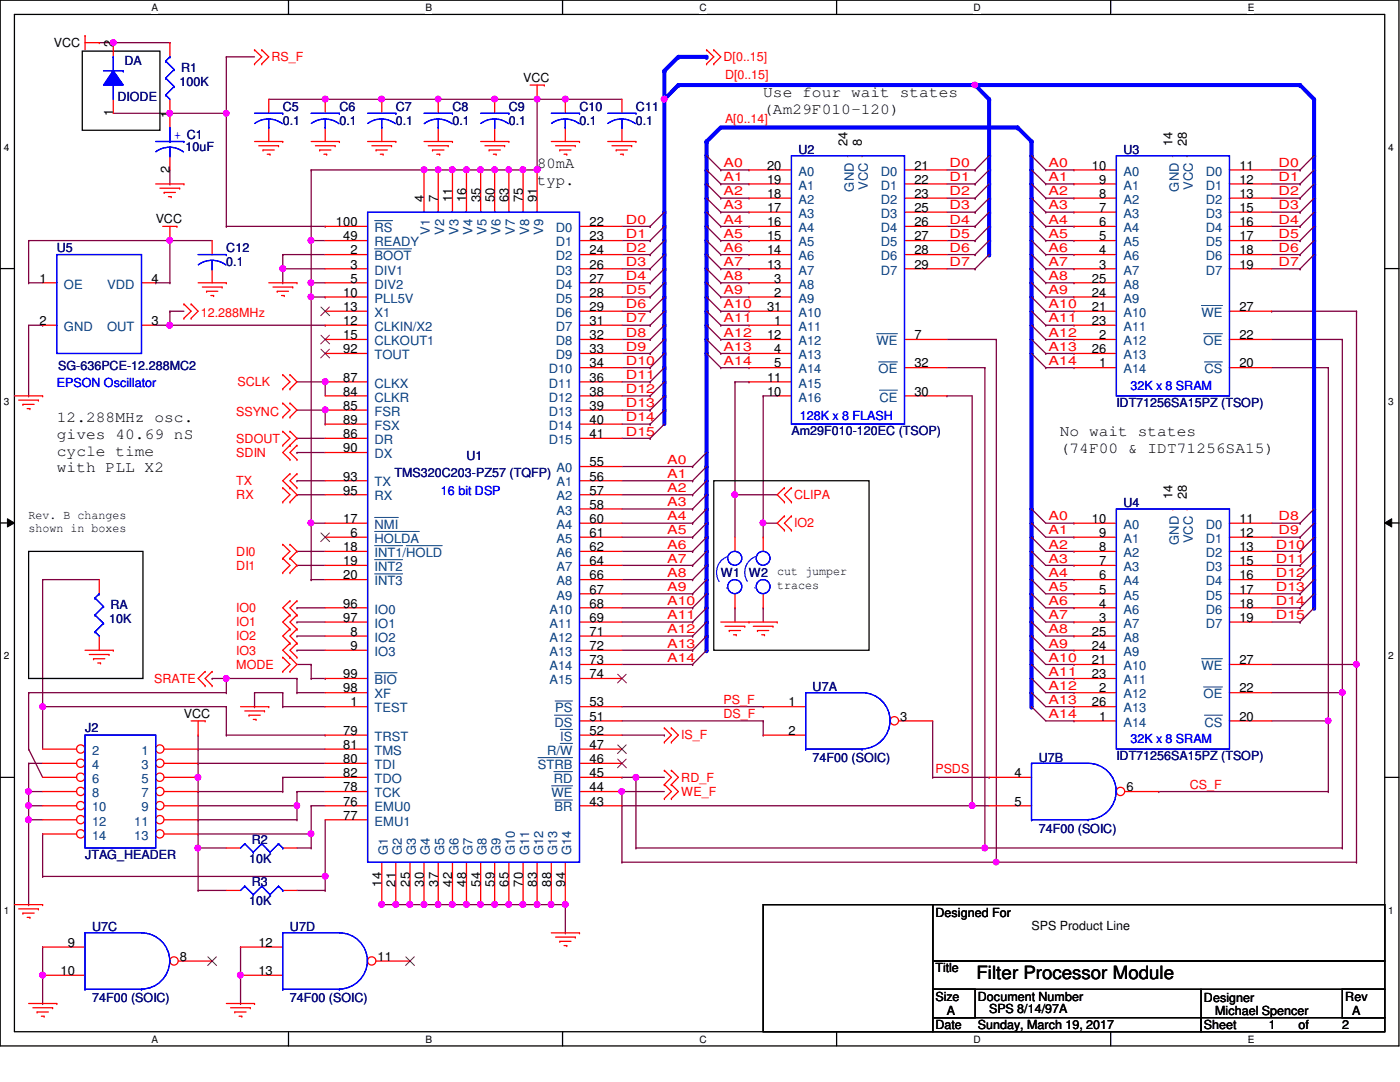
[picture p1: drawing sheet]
<svg xmlns="http://www.w3.org/2000/svg" width="279mm" height="216mm" viewBox="0 0 279 216" stroke-linecap="round" stroke-linejoin="round" font-family="sans-serif">
<defs><g id="words">
<text font-size="3.6" x="194.9" y="195.3">Filter Processor Module</text>
<g font-size="3.1">
<text x="152.3" y="19.4">Use four wait states</text>
<text x="152.3" y="22.7">(Am29F010-120)</text>
<text x="107.2" y="33.5">80mA</text>
<text x="107.2" y="36.8">typ.</text>
<text x="11.3" y="84.3">12.288MHz osc.</text>
<text x="11.3" y="87.6">gives 40.69 nS</text>
<text x="211.5" y="87.1">No wait states</text>
<text x="11.3" y="90.9">cycle time</text>
<text x="11.3" y="94.2">with PLL X2</text>
<text x="211.5" y="90.4">(74F00 &amp; IDT71256SA15)</text>
</g>
<g font-size="2.5">
<text x="10.8" y="9.4">VCC</text>
<text x="22.6" y="9.4" transform="rotate(-90 22.6 9.4)">2</text>
<text x="104.4" y="16.4">VCC</text>
<text x="22.6" y="23.2" transform="rotate(-90 22.6 23.2)">1</text>
<text x="33.9" y="23.5" transform="rotate(-90 33.9 23.5)">1</text>
<text x="169.2" y="29.1" transform="rotate(-90 169.2 29.1)">24</text>
<text x="172" y="29.1" transform="rotate(-90 172 29.1)">8</text>
<text x="234" y="29.1" transform="rotate(-90 234 29.1)">14</text>
<text x="236.9" y="29.1" transform="rotate(-90 236.9 29.1)">28</text>
<text x="33.9" y="34.5" transform="rotate(-90 33.9 34.5)">2</text>
<text x="153.1" y="33.9">20</text>
<text x="182.5" y="33.9">21</text>
<text x="217.9" y="33.9">10</text>
<text x="247.4" y="33.9">11</text>
<text x="84.6" y="40.3" transform="rotate(-90 84.6 40.3)">4</text>
<text x="87.4" y="40.3" transform="rotate(-90 87.4 40.3)">7</text>
<text x="90.3" y="40.3" transform="rotate(-90 90.3 40.3)">11</text>
<text x="93" y="40.3" transform="rotate(-90 93 40.3)">16</text>
<text x="95.9" y="40.3" transform="rotate(-90 95.9 40.3)">35</text>
<text x="98.7" y="40.3" transform="rotate(-90 98.7 40.3)">50</text>
<text x="101.5" y="40.3" transform="rotate(-90 101.5 40.3)">63</text>
<text x="104.4" y="40.3" transform="rotate(-90 104.4 40.3)">75</text>
<text x="107.1" y="40.3" transform="rotate(-90 107.1 40.3)">91</text>
<text x="153.1" y="36.7">19</text>
<text x="153.1" y="39.5">18</text>
<text x="182.5" y="36.7">22</text>
<text x="182.5" y="39.5">23</text>
<text x="219.4" y="36.7">9</text>
<text x="219.4" y="39.5">8</text>
<text x="247.4" y="36.7">12</text>
<text x="247.4" y="39.5">13</text>
<text x="31.1" y="44.6">VCC</text>
<text x="67.1" y="45.1">100</text>
<text x="68.5" y="48">49</text>
<text x="117.6" y="45.1">22</text>
<text x="117.6" y="48">23</text>
<text x="153.1" y="42.3">17</text>
<text x="153.1" y="45.1">16</text>
<text x="153.1" y="48">15</text>
<text x="182.5" y="42.3">25</text>
<text x="182.5" y="45.1">26</text>
<text x="182.5" y="48">27</text>
<text x="219.4" y="42.3">7</text>
<text x="219.4" y="45.1">6</text>
<text x="219.4" y="48">5</text>
<text x="247.4" y="42.3">15</text>
<text x="247.4" y="45.1">16</text>
<text x="247.4" y="48">17</text>
<text x="69.9" y="50.8">2</text>
<text x="69.9" y="53.6">3</text>
<text x="117.6" y="50.8">24</text>
<text x="117.6" y="53.6">26</text>
<text x="153.1" y="50.8">14</text>
<text x="153.1" y="53.6">13</text>
<text x="182.5" y="50.8">28</text>
<text x="182.5" y="53.6">29</text>
<text x="219.4" y="50.8">4</text>
<text x="219.4" y="53.6">3</text>
<text x="247.4" y="50.8">18</text>
<text x="247.4" y="53.6">19</text>
<text x="7.9" y="56.4">1</text>
<text x="30.2" y="56.4">4</text>
<text x="68.5" y="59.2">10</text>
<text x="69.9" y="56.4">5</text>
<text x="117.6" y="56.4">27</text>
<text x="117.6" y="59.2">28</text>
<text x="154.5" y="56.4">3</text>
<text x="154.5" y="59.2">2</text>
<text x="217.9" y="56.4">25</text>
<text x="217.9" y="59.2">24</text>
<text x="7.9" y="64.9">2</text>
<text x="30.2" y="64.9">3</text>
<text x="68.5" y="62.1">13</text>
<text x="68.5" y="64.9">12</text>
<text x="117.6" y="62.1">29</text>
<text x="117.6" y="64.9">31</text>
<text x="153.1" y="62.1">31</text>
<text x="154.5" y="64.9">1</text>
<text x="217.9" y="62.1">21</text>
<text x="217.9" y="64.9">23</text>
<text x="247.4" y="62.1">27</text>
<text x="68.5" y="70.5">92</text>
<text x="68.5" y="67.7">15</text>
<text x="117.6" y="67.7">32</text>
<text x="117.6" y="70.5">33</text>
<text x="153.1" y="67.7">12</text>
<text x="154.5" y="70.5">4</text>
<text x="182.5" y="67.7">7</text>
<text x="217.9" y="70.5">26</text>
<text x="219.4" y="67.7">2</text>
<text x="247.4" y="67.7">22</text>
<text x="68.5" y="76.2">87</text>
<text x="117.6" y="73.3">34</text>
<text x="117.6" y="76.2">36</text>
<text x="153.1" y="76.2">11</text>
<text x="154.5" y="73.3">5</text>
<text x="182.5" y="73.3">32</text>
<text x="219.4" y="73.3">1</text>
<text x="247.4" y="73.3">20</text>
<text x="68.5" y="79">84</text>
<text x="68.5" y="81.8">85</text>
<text x="117.6" y="79">38</text>
<text x="117.6" y="81.8">39</text>
<text x="153.1" y="79">10</text>
<text x="182.5" y="79">30</text>
<text x="68.5" y="84.6">89</text>
<text x="68.5" y="87.4">86</text>
<text x="117.6" y="84.6">40</text>
<text x="117.6" y="87.4">41</text>
<text x="68.5" y="90.3">90</text>
<text x="68.5" y="95.9">93</text>
<text x="117.6" y="93">55</text>
<text x="117.6" y="95.9">56</text>
<text x="68.5" y="98.7">95</text>
<text x="117.6" y="98.7">57</text>
<text x="117.6" y="101.5">58</text>
<text x="234" y="99.6" transform="rotate(-90 234 99.6)">14</text>
<text x="236.9" y="99.6" transform="rotate(-90 236.9 99.6)">28</text>
<text x="5.7" y="103.5">Rev. B changes</text>
<text x="5.7" y="106.2">shown in boxes</text>
<text x="68.5" y="104.4">17</text>
<text x="69.9" y="107.1">6</text>
<text x="117.6" y="104.4">60</text>
<text x="117.6" y="107.1">61</text>
<text x="217.9" y="104.4">10</text>
<text x="219.4" y="107.1">9</text>
<text x="247.4" y="104.4">11</text>
<text x="247.4" y="107.1">12</text>
<text x="68.5" y="110">18</text>
<text x="68.5" y="112.8">19</text>
<text x="117.6" y="110">62</text>
<text x="117.6" y="112.8">64</text>
<text x="219.4" y="110">8</text>
<text x="219.4" y="112.8">7</text>
<text x="247.4" y="110">13</text>
<text x="247.4" y="112.8">15</text>
<text x="68.5" y="115.6">20</text>
<text x="117.6" y="115.6">66</text>
<text x="117.6" y="118.4">67</text>
<text x="155.1" y="114.8">cut jumper</text>
<text x="155.1" y="117.5">traces</text>
<text x="219.4" y="115.6">6</text>
<text x="219.4" y="118.4">5</text>
<text x="247.4" y="115.6">16</text>
<text x="247.4" y="118.4">17</text>
<text x="68.5" y="121.2">96</text>
<text x="68.5" y="124.1">97</text>
<text x="117.6" y="121.2">68</text>
<text x="117.6" y="124.1">69</text>
<text x="219.4" y="121.2">4</text>
<text x="219.4" y="124.1">3</text>
<text x="247.4" y="121.2">18</text>
<text x="247.4" y="124.1">19</text>
<text x="69.9" y="126.9">8</text>
<text x="69.9" y="129.7">9</text>
<text x="117.6" y="126.9">71</text>
<text x="117.6" y="129.7">72</text>
<text x="217.9" y="126.9">25</text>
<text x="217.9" y="129.7">24</text>
<text x="68.5" y="135.3">99</text>
<text x="117.6" y="132.5">73</text>
<text x="117.6" y="135.3">74</text>
<text x="217.9" y="132.5">21</text>
<text x="217.9" y="135.3">23</text>
<text x="247.4" y="132.5">27</text>
<text x="36.7" y="143.3">VCC</text>
<text x="68.5" y="138.2">98</text>
<text x="69.9" y="141">1</text>
<text x="117.6" y="141">53</text>
<text x="117.6" y="143.8">51</text>
<text x="157.4" y="141">1</text>
<text x="179.7" y="143.8">3</text>
<text x="217.9" y="141">26</text>
<text x="219.4" y="138.2">2</text>
<text x="219.4" y="143.8">1</text>
<text x="247.4" y="138.2">22</text>
<text x="247.4" y="143.8">20</text>
<text x="68.5" y="146.6">79</text>
<text x="68.5" y="149.4">81</text>
<text x="117.6" y="146.6">52</text>
<text x="117.6" y="149.4">47</text>
<text x="157.4" y="146.6">2</text>
<text x="68.5" y="152.3">80</text>
<text x="68.5" y="155.1">82</text>
<text x="117.6" y="152.3">46</text>
<text x="117.6" y="155.1">45</text>
<text x="202.4" y="155.1">4</text>
<text x="68.5" y="157.9">78</text>
<text x="68.5" y="160.7">76</text>
<text x="117.6" y="157.9">44</text>
<text x="117.6" y="160.7">43</text>
<text x="202.4" y="160.7">5</text>
<text x="224.8" y="157.9">6</text>
<text x="68.5" y="163.5">77</text>
<text x="76.2" y="176.9" transform="rotate(-90 76.2 176.9)">14</text>
<text x="79" y="176.9" transform="rotate(-90 79 176.9)">21</text>
<text x="81.8" y="176.9" transform="rotate(-90 81.8 176.9)">25</text>
<text x="84.6" y="176.9" transform="rotate(-90 84.6 176.9)">30</text>
<text x="87.4" y="176.9" transform="rotate(-90 87.4 176.9)">37</text>
<text x="90.3" y="176.9" transform="rotate(-90 90.3 176.9)">42</text>
<text x="93" y="176.9" transform="rotate(-90 93 176.9)">48</text>
<text x="95.9" y="176.9" transform="rotate(-90 95.9 176.9)">54</text>
<text x="98.7" y="176.9" transform="rotate(-90 98.7 176.9)">59</text>
<text x="101.5" y="176.9" transform="rotate(-90 101.5 176.9)">65</text>
<text x="104.4" y="176.9" transform="rotate(-90 104.4 176.9)">70</text>
<text x="107.1" y="176.9" transform="rotate(-90 107.1 176.9)">83</text>
<text x="110" y="176.9" transform="rotate(-90 110 176.9)">88</text>
<text x="112.8" y="176.9" transform="rotate(-90 112.8 176.9)">94</text>
<text x="186.7" y="183">Designed For</text>
<text x="205.9" y="185.5">SPS Product Line</text>
<text x="13.5" y="188.9">9</text>
<text x="35.9" y="191.7">8</text>
<text x="51.6" y="188.9">12</text>
<text x="75.4" y="191.7">11</text>
<text x="12.1" y="194.6">10</text>
<text x="51.6" y="194.6">13</text>
<text x="186.7" y="194">Title</text>
<text x="186.7" y="199.6">Size</text>
<text x="189" y="202.5">A</text>
<text x="195.2" y="199.6">Document Number</text>
<text x="197.4" y="202.2">SPS 8/14/97A</text>
<text x="240.3" y="199.9">Designer</text>
<text x="242.5" y="202.5">Michael Spencer</text>
<text x="268.5" y="199.6">Rev</text>
<text x="269.9" y="202.5">A</text>
<text x="186.7" y="205.3">Date</text>
<text x="195.2" y="205.3">Sunday, March 19, 2017</text>
<text x="240.3" y="205.3">Sheet</text>
<text x="253.2" y="205.3">1</text>
<text x="259.2" y="205.3">of</text>
<text x="267.9" y="205.3">2</text>
</g>
<g font-size="2.5" fill="#000080">
<text x="24.8" y="13">DA</text>
<text x="35.9" y="17.2">100K</text>
<text x="36.2" y="14.4">R1</text>
<text x="23.5" y="20.1">DIODE</text>
<text x="56.4" y="22.1">C5</text>
<text x="67.7" y="22.1">C6</text>
<text x="79" y="22.1">C7</text>
<text x="90.3" y="22.1">C8</text>
<text x="101.6" y="22.1">C9</text>
<text x="115.7" y="22.1">C10</text>
<text x="126.9" y="22.1">C11</text>
<text x="56.4" y="24.8">0.1</text>
<text x="67.7" y="24.8">0.1</text>
<text x="79" y="24.8">0.1</text>
<text x="90.3" y="24.8">0.1</text>
<text x="101.6" y="24.8">0.1</text>
<text x="115.7" y="24.8">0.1</text>
<text x="126.9" y="24.8">0.1</text>
<text x="37" y="30.2">10uF</text>
<text x="159.3" y="30.8">U2</text>
<text x="224.2" y="30.8">U3</text>
<text x="11.3" y="50.2">U5</text>
<text x="45.2" y="50.2">C12</text>
<text x="45.2" y="53">0.1</text>
<text x="11.6" y="73.9">SG-636PCE-12.288MC2</text>
<text x="222.8" y="81.2">IDT71256SA15PZ (TSOP)</text>
<text x="157.9" y="86.9">Am29F010-120EC (TSOP)</text>
<text x="78.7" y="95.1">TMS320C203-PZ57 (TQFP)</text>
<text x="93.1" y="91.7">U1</text>
<text x="224.2" y="101.3">U4</text>
<text x="143.8" y="115.1">W1</text>
<text x="149.5" y="115.1">W2</text>
<text x="21.8" y="124.4">10K</text>
<text x="22.1" y="121.6">RA</text>
<text x="162.2" y="137.9">U7A</text>
<text x="17" y="146.1">J2</text>
<text x="162.2" y="152">74F00 (SOIC)</text>
<text x="207.3" y="152">U7B</text>
<text x="222.8" y="151.7">IDT71256SA15PZ (TSOP)</text>
<text x="207.3" y="166.1">74F00 (SOIC)</text>
<text x="17" y="171.4">JTAG_HEADER</text>
<text x="49.7" y="172.3">10K</text>
<text x="50.2" y="168.4">R2</text>
<text x="50.2" y="176.8">R3</text>
<text x="18.4" y="185.8">U7C</text>
<text x="49.7" y="180.5">10K</text>
<text x="57.9" y="185.8">U7D</text>
<text x="18.4" y="199.9">74F00 (SOIC)</text>
<text x="57.9" y="199.9">74F00 (SOIC)</text>
</g>
<g font-size="2.5" fill="#f00">
<text x="54.2" y="12.2">RS_F</text>
<text x="144.4" y="12.2">D[0..15]</text>
<text x="144.7" y="15.8">D[0..15]</text>
<text x="144.7" y="24.6">A[0..14]</text>
<text x="144.4" y="33.4">A0</text>
<text x="189.5" y="33.4">D0</text>
<text x="209.3" y="33.4">A0</text>
<text x="255.2" y="33.4">D0</text>
<text x="144.4" y="39">A2</text>
<text x="144.4" y="36.2">A1</text>
<text x="144.4" y="41.8">A3</text>
<text x="189.5" y="41.8">D3</text>
<text x="189.5" y="39">D2</text>
<text x="189.5" y="36.2">D1</text>
<text x="209.3" y="39">A2</text>
<text x="209.3" y="41.8">A3</text>
<text x="209.3" y="36.2">A1</text>
<text x="255.2" y="36.2">D1</text>
<text x="255.2" y="41.8">D3</text>
<text x="255.2" y="39">D2</text>
<text x="124.9" y="47.5">D1</text>
<text x="124.9" y="44.6">D0</text>
<text x="144.4" y="44.6">A4</text>
<text x="144.4" y="47.5">A5</text>
<text x="189.5" y="44.6">D4</text>
<text x="189.5" y="47.5">D5</text>
<text x="209.3" y="44.6">A4</text>
<text x="209.3" y="47.5">A5</text>
<text x="255.2" y="44.6">D4</text>
<text x="255.2" y="47.5">D5</text>
<text x="124.9" y="53.1">D3</text>
<text x="124.9" y="50.2">D2</text>
<text x="144.4" y="53.1">A7</text>
<text x="144.4" y="50.2">A6</text>
<text x="189.5" y="50.2">D6</text>
<text x="189.5" y="53.1">D7</text>
<text x="209.3" y="53.1">A7</text>
<text x="209.3" y="50.2">A6</text>
<text x="255.2" y="50.2">D6</text>
<text x="255.2" y="53.1">D7</text>
<text x="124.9" y="58.7">D5</text>
<text x="124.9" y="55.9">D4</text>
<text x="144.4" y="55.9">A8</text>
<text x="144.4" y="58.7">A9</text>
<text x="209.3" y="55.9">A8</text>
<text x="209.3" y="58.7">A9</text>
<text x="40.1" y="63.2">12.288MHz</text>
<text x="124.9" y="61.6">D6</text>
<text x="124.9" y="64.3">D7</text>
<text x="144.4" y="61.6">A10</text>
<text x="144.4" y="64.3">A11</text>
<text x="209.3" y="64.3">A11</text>
<text x="209.3" y="61.6">A10</text>
<text x="124.9" y="67.2">D8</text>
<text x="124.9" y="70">D9</text>
<text x="144.4" y="70">A13</text>
<text x="144.4" y="67.2">A12</text>
<text x="209.3" y="70">A13</text>
<text x="209.3" y="67.2">A12</text>
<text x="47.4" y="77">SCLK</text>
<text x="124.9" y="75.6">D11</text>
<text x="124.9" y="72.8">D10</text>
<text x="144.4" y="72.8">A14</text>
<text x="209.3" y="72.8">A14</text>
<text x="47.2" y="82.9">SSYNC</text>
<text x="124.9" y="78.4">D12</text>
<text x="124.9" y="81.3">D13</text>
<text x="47.2" y="88.3">SDOUT</text>
<text x="124.9" y="86.9">D15</text>
<text x="124.9" y="84.1">D14</text>
<text x="47.2" y="91.1">SDIN</text>
<text x="133.1" y="95.4">A1</text>
<text x="133.1" y="92.5">A0</text>
<text x="47.2" y="96.8">TX</text>
<text x="47.2" y="99.6">RX</text>
<text x="133.1" y="98.2">A2</text>
<text x="133.1" y="101">A3</text>
<text x="158.5" y="99.6">CLIPA</text>
<text x="133.1" y="103.8">A4</text>
<text x="133.1" y="106.6">A5</text>
<text x="158.5" y="105.2">IO2</text>
<text x="209.3" y="106.6">A1</text>
<text x="209.3" y="103.8">A0</text>
<text x="255.2" y="106.6">D9</text>
<text x="255.2" y="103.8">D8</text>
<text x="47.2" y="110.9">DI0</text>
<text x="47.2" y="113.7">DI1</text>
<text x="133.1" y="112.3">A7</text>
<text x="133.1" y="109.5">A6</text>
<text x="209.3" y="112.3">A3</text>
<text x="209.3" y="109.5">A2</text>
<text x="254.6" y="112.3">D11</text>
<text x="254.6" y="109.5">D10</text>
<text x="133.1" y="117.9">A9</text>
<text x="133.1" y="115.1">A8</text>
<text x="209.3" y="117.9">A5</text>
<text x="209.3" y="115.1">A4</text>
<text x="254.6" y="115.1">D12</text>
<text x="254.6" y="117.9">D13</text>
<text x="47.2" y="122.1">IO0</text>
<text x="47.2" y="125">IO1</text>
<text x="133.1" y="123.6">A11</text>
<text x="133.1" y="120.7">A10</text>
<text x="209.3" y="123.6">A7</text>
<text x="209.3" y="120.7">A6</text>
<text x="254.6" y="120.7">D14</text>
<text x="254.6" y="123.6">D15</text>
<text x="47.2" y="130.6">IO3</text>
<text x="47.2" y="127.8">IO2</text>
<text x="133.1" y="129.2">A13</text>
<text x="133.1" y="126.4">A12</text>
<text x="209.3" y="129.2">A9</text>
<text x="209.3" y="126.4">A8</text>
<text x="30.8" y="136.2">SRATE</text>
<text x="47.2" y="133.4">MODE</text>
<text x="133.1" y="132">A14</text>
<text x="209.3" y="134.8">A11</text>
<text x="209.3" y="137.7">A12</text>
<text x="209.3" y="132">A10</text>
<text x="144.4" y="140.5">PS_F</text>
<text x="144.4" y="143.3">DS_F</text>
<text x="209.3" y="140.5">A13</text>
<text x="209.3" y="143.3">A14</text>
<text x="136" y="147.5">IS_F</text>
<text x="136" y="156">RD_F</text>
<text x="186.7" y="154.3">PSDS</text>
<text x="136" y="158.8">WE_F</text>
<text x="237.4" y="157.4">CS_F</text>
</g>
<g font-size="2.5" fill="#00f">
<text x="34.8" y="27.7">+ C1</text>
<text x="11.3" y="77.3">EPSON Oscillator</text>
<text x="225.6" y="77.9">32K x 8 SRAM</text>
<text x="159.6" y="83.8">128K x 8 FLASH</text>
<text x="88" y="98.7">16 bit DSP</text>
<text x="225.6" y="148.3">32K x 8 SRAM</text>
</g>
<g font-size="2.5" fill="#004080">
<text x="159.3" y="35.1">A0</text>
<text x="175.8" y="35.1">D0</text>
<text x="224.2" y="35.1">A0</text>
<text x="240.7" y="35.1">D0</text>
<text x="159.3" y="37.8">A1</text>
<text x="159.3" y="40.7">A2</text>
<text x="170.4" y="38.2" transform="rotate(-90 170.4 38.2)">GND</text>
<text x="173.2" y="37.9" transform="rotate(-90 173.2 37.9)">VCC</text>
<text x="175.8" y="37.8">D1</text>
<text x="175.8" y="40.7">D2</text>
<text x="224.2" y="37.8">A1</text>
<text x="224.2" y="40.7">A2</text>
<text x="235.2" y="38.2" transform="rotate(-90 235.2 38.2)">GND</text>
<text x="238.1" y="37.9" transform="rotate(-90 238.1 37.9)">VCC</text>
<text x="240.7" y="37.8">D1</text>
<text x="240.7" y="40.7">D2</text>
<text x="74.8" y="46.3">RS</text>
<text x="85.8" y="46.9" transform="rotate(-90 85.8 46.9)">V1</text>
<text x="88.6" y="46.9" transform="rotate(-90 88.6 46.9)">V2</text>
<text x="91.5" y="46.9" transform="rotate(-90 91.5 46.9)">V3</text>
<text x="94.3" y="46.9" transform="rotate(-90 94.3 46.9)">V4</text>
<text x="97.1" y="46.9" transform="rotate(-90 97.1 46.9)">V5</text>
<text x="99.9" y="46.9" transform="rotate(-90 99.9 46.9)">V6</text>
<text x="102.7" y="46.9" transform="rotate(-90 102.7 46.9)">V7</text>
<text x="105.6" y="46.9" transform="rotate(-90 105.6 46.9)">V8</text>
<text x="108.4" y="46.9" transform="rotate(-90 108.4 46.9)">V9</text>
<text x="111" y="46.3">D0</text>
<text x="159.3" y="43.5">A3</text>
<text x="159.3" y="46.3">A4</text>
<text x="175.8" y="43.5">D3</text>
<text x="175.8" y="46.3">D4</text>
<text x="224.2" y="43.5">A3</text>
<text x="224.2" y="46.3">A4</text>
<text x="240.7" y="43.5">D3</text>
<text x="240.7" y="46.3">D4</text>
<text x="74.8" y="49.1">READY</text>
<text x="74.8" y="51.9">BOOT</text>
<text x="111" y="49.1">D1</text>
<text x="111" y="51.9">D2</text>
<text x="159.3" y="49.1">A5</text>
<text x="159.3" y="51.9">A6</text>
<text x="175.8" y="49.1">D5</text>
<text x="175.8" y="51.9">D6</text>
<text x="224.2" y="49.1">A5</text>
<text x="224.2" y="51.9">A6</text>
<text x="240.7" y="49.1">D5</text>
<text x="240.7" y="51.9">D6</text>
<text x="12.7" y="57.6">OE</text>
<text x="21.4" y="57.6">VDD</text>
<text x="74.8" y="54.8">DIV1</text>
<text x="74.8" y="57.6">DIV2</text>
<text x="111" y="54.8">D3</text>
<text x="111" y="57.6">D4</text>
<text x="159.3" y="54.8">A7</text>
<text x="159.3" y="57.6">A8</text>
<text x="175.8" y="54.8">D7</text>
<text x="224.2" y="54.8">A7</text>
<text x="224.2" y="57.6">A8</text>
<text x="240.7" y="54.8">D7</text>
<text x="74.8" y="60.4">PLL5V</text>
<text x="74.8" y="63.2">X1</text>
<text x="111" y="60.4">D5</text>
<text x="111" y="63.2">D6</text>
<text x="159.3" y="60.4">A9</text>
<text x="159.3" y="63.2">A10</text>
<text x="224.2" y="60.4">A9</text>
<text x="224.2" y="63.2">A10</text>
<text x="239.8" y="63.2">WE</text>
<text x="12.7" y="66">GND</text>
<text x="21.4" y="66">OUT</text>
<text x="74.8" y="71.7">TOUT</text>
<text x="74.8" y="66">CLKIN/X2</text>
<text x="74.8" y="68.9">CLKOUT1</text>
<text x="111" y="66">D7</text>
<text x="111" y="68.9">D8</text>
<text x="111" y="71.7">D9</text>
<text x="159.3" y="66">A11</text>
<text x="159.3" y="68.9">A12</text>
<text x="159.3" y="71.7">A13</text>
<text x="174.9" y="68.9">WE</text>
<text x="224.2" y="66">A11</text>
<text x="224.2" y="68.9">A12</text>
<text x="224.2" y="71.7">A13</text>
<text x="240.2" y="68.9">OE</text>
<text x="74.8" y="77.3">CLKX</text>
<text x="109.5" y="74.5">D10</text>
<text x="109.5" y="77.3">D11</text>
<text x="159.3" y="74.5">A14</text>
<text x="159.3" y="77.3">A15</text>
<text x="175.3" y="74.5">OE</text>
<text x="224.2" y="74.5">A14</text>
<text x="240.4" y="74.5">CS</text>
<text x="74.8" y="80.1">CLKR</text>
<text x="74.8" y="83">FSR</text>
<text x="109.5" y="80.1">D12</text>
<text x="109.5" y="83">D13</text>
<text x="159.3" y="80.1">A16</text>
<text x="175.5" y="80.1">CE</text>
<text x="74.8" y="85.8">FSX</text>
<text x="74.8" y="88.6">DR</text>
<text x="109.5" y="85.8">D14</text>
<text x="109.5" y="88.6">D15</text>
<text x="74.8" y="91.4">DX</text>
<text x="111.1" y="94.2">A0</text>
<text x="74.8" y="97.1">TX</text>
<text x="74.8" y="99.9">RX</text>
<text x="111.1" y="97.1">A1</text>
<text x="111.1" y="99.9">A2</text>
<text x="74.8" y="105.5">NMI</text>
<text x="111.1" y="102.7">A3</text>
<text x="111.1" y="105.5">A4</text>
<text x="224.2" y="105.5">A0</text>
<text x="240.7" y="105.5">D0</text>
<text x="74.8" y="108.3">HOLDA</text>
<text x="74.8" y="111.2">INT1/HOLD</text>
<text x="74.8" y="114">INT2</text>
<text x="111.1" y="108.3">A5</text>
<text x="111.1" y="111.2">A6</text>
<text x="111.1" y="114">A7</text>
<text x="224.2" y="108.3">A1</text>
<text x="224.2" y="111.2">A2</text>
<text x="224.2" y="114">A3</text>
<text x="235.2" y="108.7" transform="rotate(-90 235.2 108.7)">GND</text>
<text x="238.1" y="108.4" transform="rotate(-90 238.1 108.4)">VCC</text>
<text x="240.7" y="108.3">D1</text>
<text x="240.7" y="111.2">D2</text>
<text x="240.7" y="114">D3</text>
<text x="74.8" y="116.8">INT3</text>
<text x="111.1" y="116.8">A8</text>
<text x="111.1" y="119.6">A9</text>
<text x="224.2" y="116.8">A4</text>
<text x="224.2" y="119.6">A5</text>
<text x="240.7" y="116.8">D4</text>
<text x="240.7" y="119.6">D5</text>
<text x="74.8" y="122.4">IO0</text>
<text x="74.8" y="125.3">IO1</text>
<text x="109.6" y="122.4">A10</text>
<text x="109.6" y="125.3">A11</text>
<text x="224.2" y="122.4">A6</text>
<text x="224.2" y="125.3">A7</text>
<text x="240.7" y="122.4">D6</text>
<text x="240.7" y="125.3">D7</text>
<text x="74.8" y="128.1">IO2</text>
<text x="74.8" y="130.9">IO3</text>
<text x="109.6" y="128.1">A12</text>
<text x="109.6" y="130.9">A13</text>
<text x="224.2" y="128.1">A8</text>
<text x="224.2" y="130.9">A9</text>
<text x="74.8" y="136.5">BIO</text>
<text x="109.6" y="133.7">A14</text>
<text x="109.6" y="136.5">A15</text>
<text x="224.2" y="133.7">A10</text>
<text x="224.2" y="136.5">A11</text>
<text x="239.8" y="133.7">WE</text>
<text x="74.8" y="139.4">XF</text>
<text x="74.8" y="142.2">TEST</text>
<text x="110.8" y="142.2">PS</text>
<text x="224.2" y="139.4">A12</text>
<text x="224.2" y="142.2">A13</text>
<text x="240.2" y="139.4">OE</text>
<text x="74.8" y="147.8">TRST</text>
<text x="110.7" y="145">DS</text>
<text x="111.8" y="147.8">IS</text>
<text x="224.2" y="145">A14</text>
<text x="240.4" y="145">CS</text>
<text x="18.4" y="150.6">2</text>
<text x="18.4" y="153.5">4</text>
<text x="28.2" y="150.6">1</text>
<text x="28.2" y="153.5">3</text>
<text x="74.8" y="150.6">TMS</text>
<text x="74.8" y="153.5">TDI</text>
<text x="107.4" y="153.5">STRB</text>
<text x="109.2" y="150.6">R/W</text>
<text x="18.4" y="156.3">6</text>
<text x="18.4" y="159.1">8</text>
<text x="18.4" y="161.9">10</text>
<text x="28.2" y="156.3">5</text>
<text x="28.2" y="159.1">7</text>
<text x="28.2" y="161.9">9</text>
<text x="74.8" y="156.3">TDO</text>
<text x="74.8" y="159.1">TCK</text>
<text x="74.8" y="161.9">EMU0</text>
<text x="110.1" y="159.1">WE</text>
<text x="110.5" y="156.3">RD</text>
<text x="110.7" y="161.9">BR</text>
<text x="18.4" y="164.7">12</text>
<text x="18.4" y="167.6">14</text>
<text x="26.8" y="164.7">11</text>
<text x="26.8" y="167.6">13</text>
<text x="74.8" y="164.7">EMU1</text>
<text x="77.4" y="170.6" transform="rotate(-90 77.4 170.6)">G1</text>
<text x="80.2" y="170.6" transform="rotate(-90 80.2 170.6)">G2</text>
<text x="83" y="170.6" transform="rotate(-90 83 170.6)">G3</text>
<text x="85.8" y="170.6" transform="rotate(-90 85.8 170.6)">G4</text>
<text x="88.6" y="170.6" transform="rotate(-90 88.6 170.6)">G5</text>
<text x="91.5" y="170.6" transform="rotate(-90 91.5 170.6)">G6</text>
<text x="94.3" y="170.6" transform="rotate(-90 94.3 170.6)">G7</text>
<text x="97.1" y="170.6" transform="rotate(-90 97.1 170.6)">G8</text>
<text x="99.9" y="170.6" transform="rotate(-90 99.9 170.6)">G9</text>
<text x="102.7" y="170.6" transform="rotate(-90 102.7 170.6)">G10</text>
<text x="105.6" y="170.6" transform="rotate(-90 105.6 170.6)">G11</text>
<text x="108.4" y="170.6" transform="rotate(-90 108.4 170.6)">G12</text>
<text x="111.2" y="170.6" transform="rotate(-90 111.2 170.6)">G13</text>
<text x="114" y="170.6" transform="rotate(-90 114 170.6)">G14</text>
</g>
<g font-size="2">
<text x="30.2" y="2.2">A</text>
<text x="84.9" y="2.2">B</text>
<text x="139.6" y="2.2">C</text>
<text x="194.3" y="2.2">D</text>
<text x="249" y="2.2">E</text>
<text x=".8" y="30.1">4</text>
<text x="277.1" y="30.1">4</text>
<text x=".8" y="80.8">3</text>
<text x="277.1" y="80.8">3</text>
<text x=".8" y="131.5">2</text>
<text x="277.1" y="131.5">2</text>
<text x=".8" y="182.3">1</text>
<text x="277.1" y="182.3">1</text>
<text x="30.2" y="208">A</text>
<text x="84.9" y="208">B</text>
<text x="139.6" y="208">C</text>
<text x="194.3" y="208">D</text>
<text x="249" y="208">E</text>
</g>
</g></defs>
<path d="M0 0h279.2v208.7h-279.2zM2.9 2.9h273.5v203h-273.5z" fill="none" stroke="#000" stroke-width=".25"/>
<g fill="#fff">
<path d="M30.2 .4h1.3v2.2h-1.3z"/>
<path d="M30.2 206.2h1.3v2.2h-1.3z"/>
</g>
<path d="M57.6 0v2.9M57.6 205.9v2.8" fill="none" stroke="#000" stroke-width=".25"/>
<g fill="#fff">
<path d="M84.9 .4h1.3v2.2h-1.3z"/>
<path d="M84.9 206.2h1.3v2.2h-1.3z"/>
</g>
<path d="M112.3 0v2.9M112.3 205.9v2.8" fill="none" stroke="#000" stroke-width=".25"/>
<g fill="#fff">
<path d="M139.6 .4h1.5v2.2h-1.5z"/>
<path d="M139.6 206.2h1.5v2.2h-1.5z"/>
</g>
<path d="M167 0v2.9M167 205.9v2.8" fill="none" stroke="#000" stroke-width=".25"/>
<g fill="#fff">
<path d="M194.3 .4h1.4v2.2h-1.4z"/>
<path d="M194.3 206.2h1.4v2.2h-1.4z"/>
</g>
<path d="M221.7 0v2.9M221.7 205.9v2.8" fill="none" stroke="#000" stroke-width=".25"/>
<g fill="#fff">
<path d="M249 .4h1.3v2.2h-1.3z"/>
<path d="M249 206.2h1.3v2.2h-1.3z"/>
<path d="M.8 28.2h1.1v2.3h-1.1z"/>
<path d="M277.1 28.2h1.1v2.3h-1.1z"/>
<path d="M.8 79h1.1v2.2h-1.1z"/>
<path d="M277.1 79h1.1v2.2h-1.1z"/>
</g>
<path d="M0 53.6h2.9M276.4 53.6h2.8" fill="none" stroke="#000" stroke-width=".25"/>
<g fill="#fff">
<path d="M.8 129.7h1.1v2.3h-1.1z"/>
<path d="M277.1 129.7h1.1v2.3h-1.1z"/>
</g>
<path d="M0 104.4h2.9M276.4 104.4h2.8" fill="none" stroke="#000" stroke-width=".25"/>
<path d="M1.5 103.5l1.4 .9-1.4 .8zM276.4 104.4l1.3-.9v1.7z" fill="#000"/>
<path d="M1.5 103.5l1.4 .9-1.4 .8zM276.4 104.4l1.3-.9v1.7z" fill="none" stroke="#000" stroke-width=".2"/>
<g fill="#fff">
<path d="M.8 180.5h1.1v2.2h-1.1z"/>
<path d="M277.1 180.5h1.1v2.2h-1.1z"/>
</g>
<path d="M0 155.1h2.9M276.4 155.1h2.8" fill="none" stroke="#000" stroke-width=".25"/>
<path d="M141 98.7v2.9" fill="none" stroke="#00f" stroke-width=".8"/>
<circle cx="141" cy="101.6" r=".4" fill="#00f"/>
<path d="M205.9 115.7v2.8" fill="none" stroke="#00f" stroke-width=".8"/>
<circle cx="205.9" cy="118.5" r=".4" fill="#00f"/>
<path d="M205.9 53.6v2.8" fill="none" stroke="#00f" stroke-width=".8"/>
<circle cx="205.9" cy="56.4" r=".4" fill="#00f"/>
<path d="M205.9 50.8v2.8" fill="none" stroke="#00f" stroke-width=".8"/>
<circle cx="205.9" cy="53.6" r=".4" fill="#00f"/>
<path d="M141 110v2.8" fill="none" stroke="#00f" stroke-width=".8"/>
<circle cx="141" cy="112.8" r=".4" fill="#00f"/>
<path d="M205.9 62.1v2.8" fill="none" stroke="#00f" stroke-width=".8"/>
<circle cx="205.9" cy="64.9" r=".4" fill="#00f"/>
<path d="M205.9 64.9v2.8" fill="none" stroke="#00f" stroke-width=".8"/>
<circle cx="205.9" cy="67.7" r=".4" fill="#00f"/>
<path d="M205.9 59.3v2.8" fill="none" stroke="#00f" stroke-width=".8"/>
<circle cx="205.9" cy="62.1" r=".4" fill="#00f"/>
<path d="M205.9 31.1v2.8" fill="none" stroke="#00f" stroke-width=".8"/>
<circle cx="205.9" cy="33.9" r=".4" fill="#00f"/>
<path d="M141 107.2v2.8" fill="none" stroke="#00f" stroke-width=".8"/>
<circle cx="141" cy="110" r=".4" fill="#00f"/>
<path d="M143.8 25.4l-2.8 2.8" fill="none" stroke="#00f" stroke-width=".8"/>
<circle cx="141" cy="28.2" r=".4" fill="#00f"/>
<path d="M205.9 129.8v2.8" fill="none" stroke="#00f" stroke-width=".8"/>
<circle cx="205.9" cy="132.6" r=".4" fill="#00f"/>
<path d="M205.9 48v2.8" fill="none" stroke="#00f" stroke-width=".8"/>
<circle cx="205.9" cy="50.8" r=".4" fill="#00f"/>
<path d="M205.9 42.3v2.9" fill="none" stroke="#00f" stroke-width=".8"/>
<circle cx="205.9" cy="45.2" r=".4" fill="#00f"/>
<path d="M141 28.2v2.9" fill="none" stroke="#00f" stroke-width=".8"/>
<circle cx="141" cy="28.2" r=".4" fill="#00f"/>
<path d="M141 53.6v2.8" fill="none" stroke="#00f" stroke-width=".8"/>
<circle cx="141" cy="53.6" r=".4" fill="#00f"/>
<path d="M205.9 112.8v2.9" fill="none" stroke="#00f" stroke-width=".8"/>
<circle cx="205.9" cy="115.7" r=".4" fill="#00f"/>
<path d="M205.9 138.2v2.8" fill="none" stroke="#00f" stroke-width=".8"/>
<circle cx="205.9" cy="141" r=".4" fill="#00f"/>
<path d="M205.9 33.9v2.8" fill="none" stroke="#00f" stroke-width=".8"/>
<circle cx="205.9" cy="36.7" r=".4" fill="#00f"/>
<path d="M141 93.1v2.8" fill="none" stroke="#00f" stroke-width=".8"/>
<circle cx="141" cy="95.9" r=".4" fill="#00f"/>
<path d="M205.9 124.1v2.8" fill="none" stroke="#00f" stroke-width=".8"/>
<circle cx="205.9" cy="126.9" r=".4" fill="#00f"/>
<path d="M141 50.8v2.8" fill="none" stroke="#00f" stroke-width=".8"/>
<circle cx="141" cy="50.8" r=".4" fill="#00f"/>
<path d="M141 45.2v2.8" fill="none" stroke="#00f" stroke-width=".8"/>
<circle cx="141" cy="45.2" r=".4" fill="#00f"/>
<path d="M141 90.3v2.8" fill="none" stroke="#00f" stroke-width=".8"/>
<circle cx="141" cy="93.1" r=".4" fill="#00f"/>
<path d="M141 33.9v2.8" fill="none" stroke="#00f" stroke-width=".8"/>
<circle cx="141" cy="33.9" r=".4" fill="#00f"/>
<path d="M197.4 48v2.8" fill="none" stroke="#00f" stroke-width=".8"/>
<circle cx="197.4" cy="50.8" r=".4" fill="#00f"/>
<path d="M141 56.4v2.9" fill="none" stroke="#00f" stroke-width=".8"/>
<circle cx="141" cy="56.4" r=".4" fill="#00f"/>
<path d="M141 112.8v2.9" fill="none" stroke="#00f" stroke-width=".8"/>
<circle cx="141" cy="115.7" r=".4" fill="#00f"/>
<path d="M141 67.7v2.8" fill="none" stroke="#00f" stroke-width=".8"/>
<circle cx="141" cy="67.7" r=".4" fill="#00f"/>
<path d="M141 48v2.8" fill="none" stroke="#00f" stroke-width=".8"/>
<circle cx="141" cy="48" r=".4" fill="#00f"/>
<path d="M141 115.7v2.8" fill="none" stroke="#00f" stroke-width=".8"/>
<circle cx="141" cy="118.5" r=".4" fill="#00f"/>
<path d="M205.9 110v2.8" fill="none" stroke="#00f" stroke-width=".8"/>
<circle cx="205.9" cy="112.8" r=".4" fill="#00f"/>
<path d="M141 104.4v2.8" fill="none" stroke="#00f" stroke-width=".8"/>
<circle cx="141" cy="107.2" r=".4" fill="#00f"/>
<path d="M205.9 121.3v2.8" fill="none" stroke="#00f" stroke-width=".8"/>
<circle cx="205.9" cy="124.1" r=".4" fill="#00f"/>
<path d="M203.1 25.4l2.8 2.8" fill="none" stroke="#00f" stroke-width=".8"/>
<circle cx="205.9" cy="28.2" r=".4" fill="#00f"/>
<path d="M141 124.1v2.8" fill="none" stroke="#00f" stroke-width=".8"/>
<circle cx="141" cy="126.9" r=".4" fill="#00f"/>
<path d="M205.9 56.4v2.9" fill="none" stroke="#00f" stroke-width=".8"/>
<circle cx="205.9" cy="59.3" r=".4" fill="#00f"/>
<path d="M205.9 70.5v31.1" fill="none" stroke="#00f" stroke-width=".8"/>
<circle cx="205.9" cy="101.6" r=".4" fill="#00f"/>
<path d="M205.9 104.4v2.8" fill="none" stroke="#00f" stroke-width=".8"/>
<circle cx="205.9" cy="107.2" r=".4" fill="#00f"/>
<path d="M205.9 107.2v2.8" fill="none" stroke="#00f" stroke-width=".8"/>
<circle cx="205.9" cy="110" r=".4" fill="#00f"/>
<path d="M141 118.5v2.8" fill="none" stroke="#00f" stroke-width=".8"/>
<circle cx="141" cy="121.3" r=".4" fill="#00f"/>
<path d="M205.9 126.9v2.9" fill="none" stroke="#00f" stroke-width=".8"/>
<circle cx="205.9" cy="129.8" r=".4" fill="#00f"/>
<path d="M141 42.3v2.9" fill="none" stroke="#00f" stroke-width=".8"/>
<circle cx="141" cy="42.3" r=".4" fill="#00f"/>
<path d="M141 101.6v2.8" fill="none" stroke="#00f" stroke-width=".8"/>
<circle cx="141" cy="104.4" r=".4" fill="#00f"/>
<path d="M141 59.3v2.8" fill="none" stroke="#00f" stroke-width=".8"/>
<circle cx="141" cy="59.3" r=".4" fill="#00f"/>
<path d="M205.9 135.4v2.8" fill="none" stroke="#00f" stroke-width=".8"/>
<circle cx="205.9" cy="138.2" r=".4" fill="#00f"/>
<path d="M141 70.5v19.8" fill="none" stroke="#00f" stroke-width=".8"/>
<circle cx="141" cy="70.5" r=".4" fill="#00f"/>
<path d="M205.9 39.5v2.8" fill="none" stroke="#00f" stroke-width=".8"/>
<circle cx="205.9" cy="42.3" r=".4" fill="#00f"/>
<path d="M205.9 67.7v2.8" fill="none" stroke="#00f" stroke-width=".8"/>
<circle cx="205.9" cy="70.5" r=".4" fill="#00f"/>
<path d="M141 62.1v2.8" fill="none" stroke="#00f" stroke-width=".8"/>
<circle cx="141" cy="62.1" r=".4" fill="#00f"/>
<path d="M205.9 36.7v2.8" fill="none" stroke="#00f" stroke-width=".8"/>
<circle cx="205.9" cy="39.5" r=".4" fill="#00f"/>
<path d="M141 39.5v2.8" fill="none" stroke="#00f" stroke-width=".8"/>
<circle cx="141" cy="39.5" r=".4" fill="#00f"/>
<path d="M141 36.7v2.8" fill="none" stroke="#00f" stroke-width=".8"/>
<circle cx="141" cy="36.7" r=".4" fill="#00f"/>
<path d="M205.9 45.2v2.8" fill="none" stroke="#00f" stroke-width=".8"/>
<circle cx="205.9" cy="48" r=".4" fill="#00f"/>
<path d="M205.9 101.6v2.8" fill="none" stroke="#00f" stroke-width=".8"/>
<circle cx="205.9" cy="104.4" r=".4" fill="#00f"/>
<path d="M141 64.9v2.8" fill="none" stroke="#00f" stroke-width=".8"/>
<circle cx="141" cy="64.9" r=".4" fill="#00f"/>
<path d="M141 95.9v2.8" fill="none" stroke="#00f" stroke-width=".8"/>
<circle cx="141" cy="98.7" r=".4" fill="#00f"/>
<path d="M205.9 132.6v2.8" fill="none" stroke="#00f" stroke-width=".8"/>
<circle cx="205.9" cy="135.4" r=".4" fill="#00f"/>
<path d="M141 126.9v2.9" fill="none" stroke="#00f" stroke-width=".8"/>
<circle cx="141" cy="129.8" r=".4" fill="#00f"/>
<path d="M141 31.1v2.8" fill="none" stroke="#00f" stroke-width=".8"/>
<circle cx="141" cy="31.1" r=".4" fill="#00f"/>
<path d="M141 121.3v2.8" fill="none" stroke="#00f" stroke-width=".8"/>
<circle cx="141" cy="124.1" r=".4" fill="#00f"/>
<path d="M205.9 118.5v2.8" fill="none" stroke="#00f" stroke-width=".8"/>
<circle cx="205.9" cy="121.3" r=".4" fill="#00f"/>
<path d="M143.8 25.4h59.3" fill="none" stroke="#00f" stroke-width=".8"/>
<circle cx="203.1" cy="25.4" r=".4" fill="#00f"/>
<path d="M205.9 28.2v2.9" fill="none" stroke="#00f" stroke-width=".8"/>
<circle cx="205.9" cy="31.1" r=".4" fill="#00f"/>
<path d="M143.8 45.2h5.7M149.5 45.2h.1M208.7 70.5h5.6M214.3 70.5h.1M208.7 135.4h5.6M214.3 135.4h.1M126.9 155.1h.1M126.9 155.1v14.1" fill="none" stroke="#800040" stroke-width=".25"/>
<circle cx="126.9" cy="155.1" r=".56" fill="#f0f"/>
<circle cx="126.9" cy="155.1" r=".56" fill="none" stroke="#f0f" stroke-width=".25"/>
<g fill="none" stroke="#800040" stroke-width=".25">
<path d="M208.7 33.9h5.6M214.3 33.9h.1M143.8 56.4h5.7M149.5 56.4h.1M143.8 73.4h5.7M149.5 73.4h.1M194 79v81.8M208.7 73.4h5.6M214.3 73.4h.1M253.8 62.1h.1M253.8 62.1h16.9M124.1 95.9h14.1"/>
<path d="M138.2 95.9h.1M124.1 104.4h14.1M124.1 118.5h14.1M138.2 104.4h.1M138.2 118.5h.1M208.7 112.8h5.6M208.7 110h5.6M214.3 112.8h.1M214.3 110h.1M124.1 132.6h14.1M124.1 124.1h14.1M138.2 132.6h.1"/>
<path d="M138.2 124.1h.1M208.7 124.1h5.6M214.3 124.1h.1M253.8 138.2h14.1M267.9 138.2h.1M194 160.8h.1"/>
</g>
<circle cx="194" cy="160.7" r=".56" fill="#f0f"/>
<circle cx="194" cy="160.7" r=".56" fill="none" stroke="#f0f" stroke-width=".25"/>
<g fill="none" stroke="#800040" stroke-width=".25">
<path d="M208.7 39.5h5.6M214.3 39.5h.1M208.7 53.6h5.6M214.3 53.6h.1M196.6 73.4v95.8M208.7 67.7h5.6M214.3 67.7h.1M253.8 67.7h14.1M267.9 67.7h.1M124.1 98.7h14.1M138.2 98.7h.1M124.1 107.2h14.1"/>
<path d="M124.1 112.8h14.1M124.1 101.6h14.1M138.2 107.2h.1M138.2 112.8h.1M138.2 101.6h.1M124.1 121.3h14.1M138.2 121.3h.1M253.8 132.6h16.9M270.7 132.6h.1M124.1 141h28.2M124.1 143.8h28.2M152.3 141h.1"/>
<path d="M152.3 143.8h.1M186.1 155.1h.1M186.1 143.8v11.3M186.1 155.1h11.3M197.4 155.1h.1M196.6 169.2h.1"/>
</g>
<circle cx="196.5" cy="169.2" r=".56" fill="#f0f"/>
<circle cx="196.5" cy="169.2" r=".56" fill="none" stroke="#f0f" stroke-width=".25"/>
<path d="M143.8 39.5h5.7M149.5 39.5h.1M198.8 67.7v104.3M208.7 107.2h5.6M214.3 107.2h.1M198.8 172h.1" fill="none" stroke="#800040" stroke-width=".25"/>
<circle cx="198.8" cy="172" r=".55" fill="#f0f"/>
<circle cx="198.8" cy="172" r=".55" fill="none" stroke="#f0f" stroke-width=".25"/>
<g fill="none" stroke="#800040" stroke-width=".25">
<path d="M143.8 36.7h5.7M149.5 36.7h.1M143.8 42.3h5.7M149.5 42.3h.1M208.7 56.4h5.6M208.7 45.2h5.6M208.7 42.3h5.6M208.7 50.8h5.6M214.3 56.4h.1M214.3 45.2h.1M214.3 42.3h.1M214.3 50.8h.1"/>
<path d="M267.9 67.7v101.5M270.7 62.1h.1M270.7 62.1v70.5M124.1 115.7h14.1M138.2 115.7h.1M208.7 104.4h5.6M208.7 118.5h5.6M214.3 104.4h.1M214.3 118.5h.1M124.1 129.8h14.1M138.2 129.8h.1M208.7 129.8h5.6"/>
<path d="M208.7 138.2h5.6M214.3 138.2h.1M214.3 129.8h.1M267.9 138.2h.1M124.1 155.1h.1M124.1 155.1h2.8M231.3 157.9h.1M231.3 157.9h33.8M253.8 143.8h11.3M265.1 143.8h.1M194 160.8h.1M194 160.8h3.4"/>
<path d="M267.9 169.2h.1"/>
</g>
<circle cx="267.9" cy="138.2" r=".56" fill="#f0f"/>
<circle cx="267.9" cy="138.2" r=".56" fill="none" stroke="#f0f" stroke-width=".25"/>
<path d="M208.7 59.3h5.6M214.3 59.3h.1M189 73.4h7.6M189 67.7h9.8M196.6 73.4h.1M198.8 67.7h.1M208.7 64.9h5.6M214.3 64.9h.1M265.1 73.4v70.4M265.1 143.8h.1M124.1 160.8h.1M124.1 160.8h69.9" fill="none" stroke="#800040" stroke-width=".25"/>
<circle cx="265.1" cy="143.8" r=".55" fill="#f0f"/>
<circle cx="265.1" cy="143.8" r=".55" fill="none" stroke="#f0f" stroke-width=".25"/>
<g fill="none" stroke="#800040" stroke-width=".25">
<path d="M253.8 73.4h11.3M265.1 73.4h.1M124.1 110h14.1M138.2 110h.1M270.7 132.6h.1M270.7 132.6v39.4M152.3 146.7h.1M152.3 143.8v2.9M208.7 141h5.6M214.3 141h.1M265.1 157.9h.1M265.1 143.8v14.1"/>
<path d="M124.1 172h74.7M198.8 172h.1"/>
</g>
<circle cx="270.7" cy="132.5" r=".55" fill="#f0f"/>
<circle cx="270.7" cy="132.5" r=".55" fill="none" stroke="#f0f" stroke-width=".25"/>
<g fill="none" stroke="#800040" stroke-width=".25">
<path d="M208.7 36.7h5.6M214.3 36.7h.1M143.8 59.3h5.7M143.8 53.6h5.7M143.8 50.8h5.7M149.5 59.3h.1M149.5 53.6h.1M149.5 50.8h.1M143.8 70.5h5.7M143.8 62.1h5.7M143.8 67.7h5.7M143.8 64.9h5.7"/>
<path d="M149.5 70.5h.1M149.5 62.1h.1M149.5 67.7h.1M149.5 64.9h.1M208.7 132.6h5.6M208.7 121.3h5.6M208.7 126.9h5.6M214.3 132.6h.1M214.3 121.3h.1M214.3 126.9h.1M124.1 157.9v14.1M208.7 143.8h5.6"/>
<path d="M214.3 143.8h.1M124.1 172h.1M126.9 169.2h.1M126.9 169.2h141M196.6 169.2h.1"/>
</g>
<circle cx="124.1" cy="157.9" r=".55" fill="#f0f"/>
<circle cx="124.1" cy="157.9" r=".55" fill="none" stroke="#f0f" stroke-width=".25"/>
<g fill="none" stroke="#800040" stroke-width=".25">
<path d="M143.8 33.9h5.7M149.5 33.9h.1M143.8 48h5.7M149.5 48h.1M208.7 48h5.6M214.3 48h.1M31.1 64.9h2.8M33.9 64.9h.1M208.7 62.1h5.6M214.3 62.1h.1M124.1 93.1h14.1M138.2 93.1h.1"/>
<path d="M208.7 115.7h5.6M214.3 115.7h.1M124.1 126.9h14.1M138.2 126.9h.1M124.1 157.9h.1M124.1 146.7h8.5M124.1 157.9h8.5M126.9 155.1h.1M126.9 155.1h5.7M132.6 146.7h.1M198.8 172h71.9M270.7 172h.1"/>
</g>
<circle cx="33.9" cy="64.9" r=".56" fill="#f0f"/>
<circle cx="33.9" cy="64.9" r=".56" fill="none" stroke="#f0f" stroke-width=".25"/>
<g fill="none" stroke="#800040" stroke-width=".25">
<path d="M33.9 62.1h.1M33.9 64.9h.1M33.9 64.9h31M33.9 62.1h2.8M33.9 62.1v2.8M64.9 64.9h.1M39.5 149.5h.1M39.5 152.3h.1M39.5 149.5h25.4M39.5 152.3h25.4M8.5 174.9h.1M8.5 174.9h56.4"/>
<path d="M64.9 174.9h.1M64.9 163.6v11.3"/>
</g>
<circle cx="64.9" cy="174.8" r=".56" fill="#f0f"/>
<circle cx="64.9" cy="174.8" r=".56" fill="none" stroke="#f0f" stroke-width=".25"/>
<path d="M8.5 166.4h.1M8.5 166.4v8.5M39.5 166.4h.1M39.5 166.4h22.6M62.1 160.8h.1M62.1 166.4h.1M62.1 160.8h2.8M62.1 160.8v5.6" fill="none" stroke="#800040" stroke-width=".25"/>
<circle cx="62.1" cy="166.4" r=".56" fill="#f0f"/>
<circle cx="62.1" cy="166.4" r=".56" fill="none" stroke="#f0f" stroke-width=".25"/>
<path d="M59.3 157.9h.1M59.3 157.9h5.6M59.3 157.9v2.9M59.3 160.8h.1" fill="none" stroke="#800040" stroke-width=".25"/>
<circle cx="59.2" cy="160.7" r=".55" fill="#f0f"/>
<circle cx="59.2" cy="160.7" r=".55" fill="none" stroke="#f0f" stroke-width=".25"/>
<g fill="none" stroke="#800040" stroke-width=".25">
<path d="M59.3 90.3h.1M59.3 95.9h.1M59.3 90.3h5.6M59.3 95.9h5.6M59.3 126.9h.1M59.3 129.8h.1M59.3 121.3h.1M59.3 124.1h.1M59.3 126.9h5.6M59.3 129.8h5.6M59.3 121.3h5.6M59.3 124.1h5.6"/>
<path d="M8.5 141h.1M8.5 141v8.5M8.5 141h36.7M39.5 157.9h.1M39.5 157.9h16.9M45.2 141h.1M45.2 146.7h19.7M56.4 155.1h.1M56.4 157.9h.1M56.4 155.1h8.5M56.4 155.1v2.8M64.9 146.7h.1"/>
<path d="M39.5 163.6h.1M39.5 163.6h19.8M39.5 160.8h19.8M59.3 160.8h.1M59.3 163.6h.1M59.3 160.8v2.8M59.3 177.7h5.6M64.9 177.7h.1M64.9 174.9h.1M64.9 174.9v2.8"/>
</g>
<path d="M132.6 76.2v2.8" fill="none" stroke="#00f" stroke-width=".8"/>
<circle cx="132.6" cy="76.2" r=".4" fill="#00f"/>
<path d="M132.6 81.8v2.8" fill="none" stroke="#00f" stroke-width=".8"/>
<circle cx="132.6" cy="81.8" r=".4" fill="#00f"/>
<path d="M253.8 36.7h5.7M259.5 36.7h.1M124.1 59.3h5.7M129.8 59.3h.1M189 50.8h5.6M194.6 50.8h.1M253.8 50.8h5.7M253.8 42.3h5.7M259.5 50.8h.1M259.5 42.3h.1M124.1 76.2h5.7M129.8 76.2h.1" fill="none" stroke="#800040" stroke-width=".25"/>
<path d="M132.6 56.4v2.9" fill="none" stroke="#00f" stroke-width=".8"/>
<circle cx="132.6" cy="56.4" r=".4" fill="#00f"/>
<path d="M132.6 45.2v2.8" fill="none" stroke="#00f" stroke-width=".8"/>
<circle cx="132.6" cy="45.2" r=".4" fill="#00f"/>
<path d="M262.3 33.9v2.8" fill="none" stroke="#00f" stroke-width=".8"/>
<circle cx="262.3" cy="36.7" r=".4" fill="#00f"/>
<path d="M124.1 79h5.7M129.8 79h.1" fill="none" stroke="#800040" stroke-width=".25"/>
<path d="M132.6 62.1v2.8" fill="none" stroke="#00f" stroke-width=".8"/>
<circle cx="132.6" cy="62.1" r=".4" fill="#00f"/>
<path d="M132.6 70.5v2.9" fill="none" stroke="#00f" stroke-width=".8"/>
<circle cx="132.6" cy="70.5" r=".4" fill="#00f"/>
<path d="M262.3 48v2.8" fill="none" stroke="#00f" stroke-width=".8"/>
<circle cx="262.3" cy="50.8" r=".4" fill="#00f"/>
<path d="M253.8 39.5h5.7M259.5 39.5h.1M124.1 48h5.7M129.8 48h.1M124.1 73.4h5.7M124.1 67.7h5.7M129.8 73.4h.1M129.8 67.7h.1" fill="none" stroke="#800040" stroke-width=".25"/>
<path d="M262.3 112.8v2.9" fill="none" stroke="#00f" stroke-width=".8"/>
<circle cx="262.3" cy="115.7" r=".4" fill="#00f"/>
<path d="M124.1 53.6h5.7M129.8 53.6h.1" fill="none" stroke="#800040" stroke-width=".25"/>
<path d="M262.3 39.5v2.8" fill="none" stroke="#00f" stroke-width=".8"/>
<circle cx="262.3" cy="42.3" r=".4" fill="#00f"/>
<path d="M124.1 50.8h5.7M129.8 50.8h.1" fill="none" stroke="#800040" stroke-width=".25"/>
<path d="M135.4 11.3l-2.8 2.8" fill="none" stroke="#00f" stroke-width=".8"/>
<circle cx="135.4" cy="11.3" r=".4" fill="#00f"/>
<path d="M262.3 110v2.8" fill="none" stroke="#00f" stroke-width=".8"/>
<circle cx="262.3" cy="112.8" r=".4" fill="#00f"/>
<path d="M124.1 62.1h5.7M129.8 62.1h.1M253.8 107.2h5.7M253.8 112.8h5.7M259.5 107.2h.1M259.5 112.8h.1" fill="none" stroke="#800040" stroke-width=".25"/>
<path d="M262.3 42.3v2.9" fill="none" stroke="#00f" stroke-width=".8"/>
<circle cx="262.3" cy="45.2" r=".4" fill="#00f"/>
<path d="M132.6 53.6v2.8" fill="none" stroke="#00f" stroke-width=".8"/>
<circle cx="132.6" cy="53.6" r=".4" fill="#00f"/>
<path d="M124.1 87.5h5.7M129.8 87.5h.1M253.8 121.3h5.7M259.5 121.3h.1" fill="none" stroke="#800040" stroke-width=".25"/>
<path d="M262.3 101.6v2.8" fill="none" stroke="#00f" stroke-width=".8"/>
<circle cx="262.3" cy="104.4" r=".4" fill="#00f"/>
<path d="M262.3 107.2v2.8" fill="none" stroke="#00f" stroke-width=".8"/>
<circle cx="262.3" cy="110" r=".4" fill="#00f"/>
<path d="M262.3 115.7v2.8" fill="none" stroke="#00f" stroke-width=".8"/>
<circle cx="262.3" cy="118.5" r=".4" fill="#00f"/>
<path d="M132.6 59.3v2.8" fill="none" stroke="#00f" stroke-width=".8"/>
<circle cx="132.6" cy="59.3" r=".4" fill="#00f"/>
<path d="M253.8 33.9h5.7M259.5 33.9h.1M124.1 45.2h5.7M129.8 45.2h.1M253.8 45.2h5.7M259.5 45.2h.1" fill="none" stroke="#800040" stroke-width=".25"/>
<path d="M259.5 17l2.8 2.8" fill="none" stroke="#00f" stroke-width=".8"/>
<circle cx="262.3" cy="19.8" r=".4" fill="#00f"/>
<path d="M135.4 17l-2.8 2.8" fill="none" stroke="#00f" stroke-width=".8"/>
<circle cx="135.4" cy="17" r=".4" fill="#00f"/>
<path d="M135.4 17h59.2" fill="none" stroke="#00f" stroke-width=".8"/>
<circle cx="194.6" cy="17" r=".4" fill="#00f"/>
<circle cx="194.6" cy="16.9" r=".55" fill="#f0f"/>
<circle cx="194.6" cy="16.9" r=".55" fill="none" stroke="#f0f" stroke-width=".25"/>
<path d="M262.3 104.4v2.8" fill="none" stroke="#00f" stroke-width=".8"/>
<circle cx="262.3" cy="107.2" r=".4" fill="#00f"/>
<path d="M132.6 50.8v2.8" fill="none" stroke="#00f" stroke-width=".8"/>
<circle cx="132.6" cy="50.8" r=".4" fill="#00f"/>
<path d="M253.8 115.7h5.7M259.5 115.7h.1M253.8 124.1h5.7M259.5 124.1h.1" fill="none" stroke="#800040" stroke-width=".25"/>
<path d="M132.6 42.3v2.9" fill="none" stroke="#00f" stroke-width=".8"/>
<circle cx="132.6" cy="42.3" r=".4" fill="#00f"/>
<path d="M132.6 73.4v2.8" fill="none" stroke="#00f" stroke-width=".8"/>
<circle cx="132.6" cy="73.4" r=".4" fill="#00f"/>
<path d="M124.1 84.6h5.7M129.8 84.6h.1M253.8 118.5h5.7M259.5 118.5h.1" fill="none" stroke="#800040" stroke-width=".25"/>
<path d="M132.6 14.1v5.7" fill="none" stroke="#00f" stroke-width=".8"/>
<circle cx="132.6" cy="14.1" r=".4" fill="#00f"/>
<path d="M189 53.6h5.6M194.6 53.6h.1M253.8 48h5.7M259.5 48h.1" fill="none" stroke="#800040" stroke-width=".25"/>
<path d="M132.6 19.8v22.5" fill="none" stroke="#00f" stroke-width=".8"/>
<circle cx="132.6" cy="19.8" r=".4" fill="#00f"/>
<circle cx="132.5" cy="19.8" r=".56" fill="#f0f"/>
<circle cx="132.5" cy="19.8" r=".56" fill="none" stroke="#f0f" stroke-width=".25"/>
<path d="M189 42.3h5.6M194.6 42.3h.1M124.1 64.9h5.7M129.8 64.9h.1M253.8 104.4h5.7M259.5 104.4h.1" fill="none" stroke="#800040" stroke-width=".25"/>
<path d="M132.6 64.9v2.8" fill="none" stroke="#00f" stroke-width=".8"/>
<circle cx="132.6" cy="64.9" r=".4" fill="#00f"/>
<path d="M132.6 67.7v2.8" fill="none" stroke="#00f" stroke-width=".8"/>
<circle cx="132.6" cy="67.7" r=".4" fill="#00f"/>
<path d="M262.3 50.8v50.8" fill="none" stroke="#00f" stroke-width=".8"/>
<circle cx="262.3" cy="101.6" r=".4" fill="#00f"/>
<path d="M262.3 45.2v2.8" fill="none" stroke="#00f" stroke-width=".8"/>
<circle cx="262.3" cy="48" r=".4" fill="#00f"/>
<path d="M262.3 36.7v2.8" fill="none" stroke="#00f" stroke-width=".8"/>
<circle cx="262.3" cy="39.5" r=".4" fill="#00f"/>
<path d="M132.6 79v2.8" fill="none" stroke="#00f" stroke-width=".8"/>
<circle cx="132.6" cy="79" r=".4" fill="#00f"/>
<path d="M253.8 110h5.7M259.5 110h.1" fill="none" stroke="#800040" stroke-width=".25"/>
<path d="M262.3 19.8v11.3" fill="none" stroke="#00f" stroke-width=".8"/>
<circle cx="262.3" cy="31.1" r=".4" fill="#00f"/>
<path d="M262.3 118.5v2.8" fill="none" stroke="#00f" stroke-width=".8"/>
<circle cx="262.3" cy="121.3" r=".4" fill="#00f"/>
<path d="M132.6 48v2.8" fill="none" stroke="#00f" stroke-width=".8"/>
<circle cx="132.6" cy="48" r=".4" fill="#00f"/>
<path d="M262.3 31.1v2.8" fill="none" stroke="#00f" stroke-width=".8"/>
<circle cx="262.3" cy="33.9" r=".4" fill="#00f"/>
<path d="M189 39.5h5.6M189 36.7h5.6M194.6 39.5h.1M194.6 36.7h.1M189 45.2h5.6M189 48h5.6M194.6 45.2h.1M194.6 48h.1M124.1 81.8h5.7M129.8 81.8h.1" fill="none" stroke="#800040" stroke-width=".25"/>
<path d="M135.4 11.3h5.6" fill="none" stroke="#00f" stroke-width=".8"/>
<circle cx="141" cy="11.3" r=".4" fill="#00f"/>
<path d="M189 33.9h5.6M194.6 33.9h.1M124.1 56.4h5.7M129.8 56.4h.1M253.8 53.6h5.7M259.5 53.6h.1M59.3 76.2h5.6M64.9 76.2h.1M124.1 70.5h5.7M129.8 70.5h.1M59.3 87.5h.1M59.3 87.5h5.6" fill="none" stroke="#800040" stroke-width=".25"/>
<circle cx="64.9" cy="76.2" r=".56" fill="#f0f"/>
<circle cx="64.9" cy="76.2" r=".56" fill="none" stroke="#f0f" stroke-width=".25"/>
<path d="M59.3 81.8h5.6M64.9 81.8h.1M64.9 84.6h.1M64.9 81.8v2.8" fill="none" stroke="#800040" stroke-width=".25"/>
<circle cx="64.9" cy="81.8" r=".56" fill="#f0f"/>
<circle cx="64.9" cy="81.8" r=".56" fill="none" stroke="#f0f" stroke-width=".25"/>
<path d="M194.6 17l2.8 2.8" fill="none" stroke="#00f" stroke-width=".8"/>
<circle cx="197.4" cy="19.8" r=".4" fill="#00f"/>
<path d="M194.6 17h64.9" fill="none" stroke="#00f" stroke-width=".8"/>
<circle cx="259.5" cy="17" r=".4" fill="#00f"/>
<path d="M197.4 19.8v11.3" fill="none" stroke="#00f" stroke-width=".8"/>
<circle cx="197.4" cy="31.1" r=".4" fill="#00f"/>
<path d="M197.4 33.9v2.8" fill="none" stroke="#00f" stroke-width=".8"/>
<circle cx="197.4" cy="36.7" r=".4" fill="#00f"/>
<path d="M197.4 42.3v2.9" fill="none" stroke="#00f" stroke-width=".8"/>
<circle cx="197.4" cy="45.2" r=".4" fill="#00f"/>
<path d="M197.4 45.2v2.8" fill="none" stroke="#00f" stroke-width=".8"/>
<circle cx="197.4" cy="48" r=".4" fill="#00f"/>
<path d="M197.4 36.7v2.8" fill="none" stroke="#00f" stroke-width=".8"/>
<circle cx="197.4" cy="39.5" r=".4" fill="#00f"/>
<path d="M197.4 39.5v2.8" fill="none" stroke="#00f" stroke-width=".8"/>
<circle cx="197.4" cy="42.3" r=".4" fill="#00f"/>
<path d="M197.4 31.1v2.8" fill="none" stroke="#00f" stroke-width=".8"/>
<circle cx="197.4" cy="33.9" r=".4" fill="#00f"/>
<path d="M45.2 135.4h.1M45.2 135.4h14.1M59.3 135.4h.1M59.3 135.4v2.8" fill="none" stroke="#800040" stroke-width=".25"/>
<circle cx="45.1" cy="135.4" r=".55" fill="#f0f"/>
<circle cx="45.1" cy="135.4" r=".55" fill="none" stroke="#f0f" stroke-width=".25"/>
<g fill="none" stroke="#800040" stroke-width=".25">
<path d="M5.7 48h.1M5.7 48v8.4M33.9 48h.1M33.9 48h8.4M62.1 56.4h.1M62.1 48v8.4M59.3 98.7h.1M59.3 98.7h5.6M59.3 110h.1M59.3 110h5.6M59.3 138.2h.1M59.3 138.2h5.6"/>
<path d="M39.5 155.1h.1M39.5 146.7v8.4"/>
</g>
<circle cx="62.1" cy="48" r=".56" fill="#f0f"/>
<circle cx="62.1" cy="48" r=".56" fill="none" stroke="#f0f" stroke-width=".25"/>
<circle cx="62.1" cy="56.4" r=".56" fill="#f0f"/>
<circle cx="62.1" cy="56.4" r=".56" fill="none" stroke="#f0f" stroke-width=".25"/>
<path d="M101.6 33.9h.1M101.6 33.9h2.8" fill="none" stroke="#800040" stroke-width=".25"/>
<circle cx="101.5" cy="33.9" r=".55" fill="#f0f"/>
<circle cx="101.5" cy="33.9" r=".55" fill="none" stroke="#f0f" stroke-width=".25"/>
<path d="M62.1 59.3v45.1M62.1 104.4h.1" fill="none" stroke="#800040" stroke-width=".25"/>
<circle cx="62.1" cy="104.3" r=".56" fill="#f0f"/>
<circle cx="62.1" cy="104.3" r=".56" fill="none" stroke="#f0f" stroke-width=".25"/>
<path d="M104.4 33.9h.1M104.4 33.9h2.8" fill="none" stroke="#800040" stroke-width=".25"/>
<circle cx="107.2" cy="33.9" r=".56" fill="#f0f"/>
<circle cx="107.2" cy="33.9" r=".56" fill="none" stroke="#f0f" stroke-width=".25"/>
<circle cx="104.3" cy="33.9" r=".56" fill="#f0f"/>
<circle cx="104.3" cy="33.9" r=".56" fill="none" stroke="#f0f" stroke-width=".25"/>
<path d="M98.7 19.8h8.5M107.2 19.8h.1" fill="none" stroke="#800040" stroke-width=".25"/>
<circle cx="107.2" cy="19.8" r=".56" fill="#f0f"/>
<circle cx="107.2" cy="19.8" r=".56" fill="none" stroke="#f0f" stroke-width=".25"/>
<path d="M64.9 19.8h11.3M76.2 19.8h.1" fill="none" stroke="#800040" stroke-width=".25"/>
<circle cx="64.9" cy="19.8" r=".56" fill="#f0f"/>
<circle cx="64.9" cy="19.8" r=".56" fill="none" stroke="#f0f" stroke-width=".25"/>
<circle cx="76.2" cy="19.8" r=".56" fill="#f0f"/>
<circle cx="76.2" cy="19.8" r=".56" fill="none" stroke="#f0f" stroke-width=".25"/>
<path d="M62.1 33.9h.1M62.1 33.9h22.5M98.7 33.9h.1M98.7 33.9h2.9M31.1 56.4h.1M31.1 56.4h2.8" fill="none" stroke="#800040" stroke-width=".25"/>
<circle cx="98.7" cy="33.9" r=".56" fill="#f0f"/>
<circle cx="98.7" cy="33.9" r=".56" fill="none" stroke="#f0f" stroke-width=".25"/>
<path d="M93.1 33.9h2.8M95.9 33.9h.1M62.1 104.4h.1M62.1 104.4h2.8" fill="none" stroke="#800040" stroke-width=".25"/>
<circle cx="93.1" cy="33.9" r=".56" fill="#f0f"/>
<circle cx="93.1" cy="33.9" r=".56" fill="none" stroke="#f0f" stroke-width=".25"/>
<path d="M45.2 11.3h.1M45.2 11.3h5.6M84.6 33.9h2.9M87.5 33.9h.1" fill="none" stroke="#800040" stroke-width=".25"/>
<circle cx="84.6" cy="33.9" r=".56" fill="#f0f"/>
<circle cx="84.6" cy="33.9" r=".56" fill="none" stroke="#f0f" stroke-width=".25"/>
<path d="M33.9 56.4h.1M33.9 48v8.4" fill="none" stroke="#800040" stroke-width=".25"/>
<circle cx="33.9" cy="48" r=".56" fill="#f0f"/>
<circle cx="33.9" cy="48" r=".56" fill="none" stroke="#f0f" stroke-width=".25"/>
<path d="M87.5 33.9h.1M87.5 33.9h2.8M5.7 56.4h.1M5.7 48h28.2M5.7 56.4h2.8M33.9 48h.1" fill="none" stroke="#800040" stroke-width=".25"/>
<circle cx="87.4" cy="33.9" r=".55" fill="#f0f"/>
<circle cx="87.4" cy="33.9" r=".55" fill="none" stroke="#f0f" stroke-width=".25"/>
<path d="M76.2 19.8h11.3M87.5 19.8h.1" fill="none" stroke="#800040" stroke-width=".25"/>
<circle cx="87.4" cy="19.8" r=".55" fill="#f0f"/>
<circle cx="87.4" cy="19.8" r=".55" fill="none" stroke="#f0f" stroke-width=".25"/>
<path d="M45.2 11.3v11.3M53.6 19.8h11.3M64.9 19.8h.1M45.2 22.6h.1" fill="none" stroke="#800040" stroke-width=".25"/>
<circle cx="45.1" cy="22.6" r=".55" fill="#f0f"/>
<circle cx="45.1" cy="22.6" r=".55" fill="none" stroke="#f0f" stroke-width=".25"/>
<path d="M62.1 59.3h.1M62.1 56.4v2.9M62.1 115.7h.1M62.1 115.7h2.8M39.5 177.7h.1M39.5 177.7h5.7" fill="none" stroke="#800040" stroke-width=".25"/>
<circle cx="62.1" cy="59.2" r=".55" fill="#f0f"/>
<circle cx="62.1" cy="59.2" r=".55" fill="none" stroke="#f0f" stroke-width=".25"/>
<path d="M39.5 169.2h.1M39.5 169.2v8.5" fill="none" stroke="#800040" stroke-width=".25"/>
<circle cx="39.5" cy="169.2" r=".56" fill="#f0f"/>
<circle cx="39.5" cy="169.2" r=".56" fill="none" stroke="#f0f" stroke-width=".25"/>
<path d="M39.5 155.1v14.1M39.5 169.2h.1" fill="none" stroke="#800040" stroke-width=".25"/>
<circle cx="39.5" cy="155.1" r=".56" fill="#f0f"/>
<circle cx="39.5" cy="155.1" r=".56" fill="none" stroke="#f0f" stroke-width=".25"/>
<path d="M112.8 19.8h.1M112.8 19.8h11.3" fill="none" stroke="#800040" stroke-width=".25"/>
<circle cx="112.8" cy="19.8" r=".56" fill="#f0f"/>
<circle cx="112.8" cy="19.8" r=".56" fill="none" stroke="#f0f" stroke-width=".25"/>
<path d="M87.5 19.8h11.2M98.7 19.8h.1" fill="none" stroke="#800040" stroke-width=".25"/>
<circle cx="98.7" cy="19.8" r=".56" fill="#f0f"/>
<circle cx="98.7" cy="19.8" r=".56" fill="none" stroke="#f0f" stroke-width=".25"/>
<path d="M107.2 19.8h.1M107.2 19.8v14.1" fill="none" stroke="#800040" stroke-width=".25"/>
<circle cx="107.2" cy="33.9" r=".56" fill="#f0f"/>
<circle cx="107.2" cy="33.9" r=".56" fill="none" stroke="#f0f" stroke-width=".25"/>
<path d="M95.9 33.9h2.8M98.7 33.9h.1M45.2 45.2h19.7M62.1 48h.1M62.1 48h2.8M64.9 45.2h.1M62.1 115.7h.1M62.1 104.4v11.3M39.5 169.2h.1M39.5 169.2h5.7" fill="none" stroke="#800040" stroke-width=".25"/>
<circle cx="95.9" cy="33.9" r=".56" fill="#f0f"/>
<circle cx="95.9" cy="33.9" r=".56" fill="none" stroke="#f0f" stroke-width=".25"/>
<path d="M90.3 33.9h.1M90.3 33.9h2.8" fill="none" stroke="#800040" stroke-width=".25"/>
<circle cx="90.2" cy="33.9" r=".56" fill="#f0f"/>
<circle cx="90.2" cy="33.9" r=".56" fill="none" stroke="#f0f" stroke-width=".25"/>
<g fill="none" stroke="#800040" stroke-width=".25">
<path d="M107.2 19.8h.1M107.2 19.8h5.6M33.9 22.6h.1M33.9 22.6h11.3M62.1 33.9v14.1M62.1 56.4h.1M62.1 48h.1M62.1 56.4h2.8M62.1 59.3h2.8M64.9 59.3h.1M45.2 146.7h.1M45.2 141v5.7"/>
<path d="M59.3 169.2h2.8M62.1 169.2h.1M62.1 166.4h.1M62.1 166.4v2.8"/>
</g>
<circle cx="33.9" cy="22.6" r=".56" fill="#f0f"/>
<circle cx="33.9" cy="22.6" r=".56" fill="none" stroke="#f0f" stroke-width=".25"/>
<g fill="none" stroke="#800040" stroke-width=".25">
<path d="M64.9 76.2h.1M64.9 76.2v2.8M146.7 76.2h2.8M149.5 76.2h.1M152.3 79h.1M152.3 79h2.8M146.7 98.7h.1M146.7 98.7v8.5M59.3 112.8h.1M59.3 112.8h5.6M5.7 138.2h.1M5.7 138.2h39.5"/>
<path d="M5.7 138.2v11.3M42.3 135.4h.1M42.3 135.4h2.9v2.8M45.2 138.2h.1M59.3 132.6h2.8M62.1 132.6h.1M62.1 135.4h.1M62.1 132.6v2.8M62.1 135.4h2.8M64.9 135.4h.1M146.7 121.3h.1M146.7 121.3v2.8"/>
<path d="M152.3 121.3h.1M152.3 121.3v2.8M5.7 149.5h.1M5.7 149.5l2.8 5.6"/>
</g>
<circle cx="146.6" cy="98.7" r=".56" fill="#f0f"/>
<circle cx="146.6" cy="98.7" r=".56" fill="none" stroke="#f0f" stroke-width=".25"/>
<path d="M152.3 79v25.4M152.3 104.4h.1" fill="none" stroke="#800040" stroke-width=".25"/>
<circle cx="152.3" cy="104.3" r=".56" fill="#f0f"/>
<circle cx="152.3" cy="104.3" r=".56" fill="none" stroke="#f0f" stroke-width=".25"/>
<path d="M189 79h.1M189 79h5M8.5 115.7h.1M8.5 115.7h11.3M8.5 115.7v25.3M8.5 141h.1" fill="none" stroke="#800040" stroke-width=".25"/>
<circle cx="8.5" cy="141" r=".56" fill="#f0f"/>
<circle cx="8.5" cy="141" r=".56" fill="none" stroke="#f0f" stroke-width=".25"/>
<path d="M19.8 8.5h2.8M22.6 8.5h.1M146.7 76.2h.1M146.7 76.2v22.5M146.7 98.7h.1M146.7 98.7h8.4M152.3 104.4h.1M152.3 107.2h.1M152.3 104.4h2.8M152.3 104.4v2.8" fill="none" stroke="#800040" stroke-width=".25"/>
<circle cx="22.6" cy="8.5" r=".56" fill="#f0f"/>
<circle cx="22.6" cy="8.5" r=".56" fill="none" stroke="#f0f" stroke-width=".25"/>
<g fill="none" stroke="#800040" stroke-width=".25">
<path d="M22.6 8.5h11.3M33.9 8.5h.1M22.6 22.6h11.3M33.9 22.6h.1M56.4 50.8h.1M56.4 50.8v2.8M56.4 50.8h8.5M5.7 64.9h2.8M8.5 64.9h.1M50.8 138.2h.1M50.8 138.2h5.6M93.1 180.5h2.8"/>
<path d="M95.9 180.5h.1M112.8 186.1h.1M112.8 180.5v5.6"/>
</g>
<circle cx="95.9" cy="180.5" r=".56" fill="#f0f"/>
<circle cx="95.9" cy="180.5" r=".56" fill="none" stroke="#f0f" stroke-width=".25"/>
<path d="M107.2 180.5h2.8M110 180.5h.1" fill="none" stroke="#800040" stroke-width=".25"/>
<circle cx="110" cy="180.5" r=".56" fill="#f0f"/>
<circle cx="110" cy="180.5" r=".56" fill="none" stroke="#f0f" stroke-width=".25"/>
<path d="M110 180.5h2.8M112.8 180.5h.1" fill="none" stroke="#800040" stroke-width=".25"/>
<circle cx="112.8" cy="180.5" r=".56" fill="#f0f"/>
<circle cx="112.8" cy="180.5" r=".56" fill="none" stroke="#f0f" stroke-width=".25"/>
<path d="M5.7 157.9v2.9M5.7 160.8h.1M5.7 163.6v16.9M5.7 180.5h.1" fill="none" stroke="#800040" stroke-width=".25"/>
<circle cx="5.7" cy="160.7" r=".56" fill="#f0f"/>
<circle cx="5.7" cy="160.7" r=".56" fill="none" stroke="#f0f" stroke-width=".25"/>
<path d="M5.7 79h.1M5.7 64.9v14.1M98.7 180.5h2.9M101.6 180.5h.1" fill="none" stroke="#800040" stroke-width=".25"/>
<circle cx="101.5" cy="180.5" r=".55" fill="#f0f"/>
<circle cx="101.5" cy="180.5" r=".55" fill="none" stroke="#f0f" stroke-width=".25"/>
<path d="M5.7 152.3h.1M5.7 157.9h.1M5.7 152.3h2.8M5.7 152.3v5.6" fill="none" stroke="#800040" stroke-width=".25"/>
<circle cx="5.7" cy="157.9" r=".55" fill="#f0f"/>
<circle cx="5.7" cy="157.9" r=".55" fill="none" stroke="#f0f" stroke-width=".25"/>
<path d="M101.6 180.5h2.8M104.4 180.5h.1" fill="none" stroke="#800040" stroke-width=".25"/>
<circle cx="104.3" cy="180.5" r=".56" fill="#f0f"/>
<circle cx="104.3" cy="180.5" r=".56" fill="none" stroke="#f0f" stroke-width=".25"/>
<path d="M8.5 194.6v5.6M8.5 200.2h.1" fill="none" stroke="#800040" stroke-width=".25"/>
<circle cx="8.5" cy="194.6" r=".56" fill="#f0f"/>
<circle cx="8.5" cy="194.6" r=".56" fill="none" stroke="#f0f" stroke-width=".25"/>
<path d="M48 189h.1M48 189v5.6M76.2 180.5h2.8M79 180.5h.1" fill="none" stroke="#800040" stroke-width=".25"/>
<circle cx="76.2" cy="180.5" r=".56" fill="#f0f"/>
<circle cx="76.2" cy="180.5" r=".56" fill="none" stroke="#f0f" stroke-width=".25"/>
<circle cx="79" cy="180.5" r=".56" fill="#f0f"/>
<circle cx="79" cy="180.5" r=".56" fill="none" stroke="#f0f" stroke-width=".25"/>
<path d="M84.6 180.5h2.9M87.5 180.5h.1" fill="none" stroke="#800040" stroke-width=".25"/>
<circle cx="87.4" cy="180.5" r=".55" fill="#f0f"/>
<circle cx="87.4" cy="180.5" r=".55" fill="none" stroke="#f0f" stroke-width=".25"/>
<path d="M5.7 160.8h.1M5.7 160.8h2.8M95.9 180.5h2.8M98.7 180.5h.1" fill="none" stroke="#800040" stroke-width=".25"/>
<circle cx="98.7" cy="180.5" r=".56" fill="#f0f"/>
<circle cx="98.7" cy="180.5" r=".56" fill="none" stroke="#f0f" stroke-width=".25"/>
<path d="M56.4 56.4h.1M56.4 53.6v2.8M8.5 189h.1M8.5 189v5.6M90.3 180.5h2.8M93.1 180.5h.1" fill="none" stroke="#800040" stroke-width=".25"/>
<circle cx="93.1" cy="180.5" r=".56" fill="#f0f"/>
<circle cx="93.1" cy="180.5" r=".56" fill="none" stroke="#f0f" stroke-width=".25"/>
<path d="M81.8 180.5h2.8M84.6 180.5h.1" fill="none" stroke="#800040" stroke-width=".25"/>
<circle cx="84.6" cy="180.5" r=".56" fill="#f0f"/>
<circle cx="84.6" cy="180.5" r=".56" fill="none" stroke="#f0f" stroke-width=".25"/>
<path d="M79 180.5h2.8M81.8 180.5h.1" fill="none" stroke="#800040" stroke-width=".25"/>
<circle cx="81.8" cy="180.5" r=".56" fill="#f0f"/>
<circle cx="81.8" cy="180.5" r=".56" fill="none" stroke="#f0f" stroke-width=".25"/>
<path d="M56.4 53.6h.1M56.4 53.6h8.5M56.4 138.2h.1M56.4 138.2v2.8M5.7 163.6h.1M5.7 160.8v2.8" fill="none" stroke="#800040" stroke-width=".25"/>
<circle cx="56.4" cy="53.6" r=".56" fill="#f0f"/>
<circle cx="56.4" cy="53.6" r=".56" fill="none" stroke="#f0f" stroke-width=".25"/>
<path d="M104.4 180.5h2.8M107.2 180.5h.1" fill="none" stroke="#800040" stroke-width=".25"/>
<circle cx="107.2" cy="180.5" r=".56" fill="#f0f"/>
<circle cx="107.2" cy="180.5" r=".56" fill="none" stroke="#f0f" stroke-width=".25"/>
<path d="M87.5 180.5h2.8M90.3 180.5h.1" fill="none" stroke="#800040" stroke-width=".25"/>
<circle cx="90.2" cy="180.5" r=".56" fill="#f0f"/>
<circle cx="90.2" cy="180.5" r=".56" fill="none" stroke="#f0f" stroke-width=".25"/>
<path d="M48 194.6v5.6M48 200.2h.1" fill="none" stroke="#800040" stroke-width=".25"/>
<circle cx="48" cy="194.6" r=".56" fill="#f0f"/>
<circle cx="48" cy="194.6" r=".56" fill="none" stroke="#f0f" stroke-width=".25"/>
<path d="M50.8 138.2v2.8M5.7 157.9h.1M5.7 157.9h2.8M50.8 141h.1M56.4 141h.1M56.4 141h8.5M5.7 163.6h.1M5.7 163.6h2.8" fill="none" stroke="#800040" stroke-width=".25"/>
<circle cx="5.7" cy="163.6" r=".56" fill="#f0f"/>
<circle cx="5.7" cy="163.6" r=".56" fill="none" stroke="#f0f" stroke-width=".25"/>
<g fill="none" stroke="#800040" stroke-width=".25">
<path d="M33.9 36.7h.1M33.9 33.9v2.8M45.2 22.6v22.6M141 33.9l2.8 2.8M141 39.5l2.8 2.8M141 36.7l2.8 2.8M141 31.1l2.8 2.8M143.8 36.7h.1M143.8 39.5h.1M143.8 33.9h.1M194.6 36.7h.1M194.6 39.5h.1"/>
<path d="M194.6 33.9h.1M197.4 39.5l-2.8 2.8M197.4 33.9l-2.8 2.8M197.4 36.7l-2.8 2.8M197.4 31.1l-2.8 2.8M205.9 33.9l2.8 2.8M205.9 39.5l2.8 2.8M205.9 36.7l2.8 2.8M205.9 31.1l2.8 2.8M208.7 36.7h.1M208.7 39.5h.1M208.7 33.9h.1"/>
<path d="M259.5 33.9h.1M259.5 36.7h.1M259.5 39.5h.1M262.3 31.1l-2.8 2.8M262.3 33.9l-2.8 2.8M262.3 36.7l-2.8 2.8M262.3 39.5l-2.8 2.8M45.2 45.2h.1M129.8 45.2h.1M129.8 59.3h.1M129.8 56.4h.1M129.8 53.6h.1"/>
<path d="M129.8 50.8h.1M129.8 48h.1M132.6 42.3l-2.8 2.9M132.6 59.3l-2.8 2.8M132.6 56.4l-2.8 2.9M132.6 53.6l-2.8 2.8M132.6 50.8l-2.8 2.8M132.6 48l-2.8 2.8M132.6 45.2l-2.8 2.8M141 45.2l2.8 2.8M141 56.4l2.8 2.9M141 42.3l2.8 2.9"/>
<path d="M141 59.3l2.8 2.8M141 48l2.8 2.8M141 50.8l2.8 2.8M141 53.6l2.8 2.8M143.8 48h.1M143.8 59.3h.1M143.8 45.2h.1M143.8 42.3h.1M143.8 50.8h.1M143.8 53.6h.1M143.8 56.4h.1M194.6 50.8h.1"/>
<path d="M194.6 42.3h.1M194.6 48h.1M194.6 53.6h.1M194.6 45.2h.1M197.4 48l-2.8 2.8M197.4 45.2l-2.8 2.8M197.4 50.8l-2.8 2.8M197.4 42.3l-2.8 2.9M205.9 56.4l2.8 2.9M205.9 59.3l2.8 2.8M205.9 42.3l2.8 2.9M205.9 50.8l2.8 2.8"/>
<path d="M205.9 53.6l2.8 2.8M205.9 48l2.8 2.8M205.9 45.2l2.8 2.8M208.7 59.3h.1M208.7 42.3h.1M208.7 45.2h.1M208.7 53.6h.1M208.7 56.4h.1M208.7 50.8h.1M208.7 48h.1M259.5 45.2h.1M259.5 53.6h.1"/>
<path d="M259.5 50.8h.1M259.5 48h.1M259.5 42.3h.1M262.3 42.3l-2.8 2.9M262.3 50.8l-2.8 2.8M262.3 48l-2.8 2.8M262.3 45.2l-2.8 2.8M129.8 62.1h.1M129.8 79h.1M129.8 64.9h.1M129.8 70.5h.1M129.8 73.4h.1"/>
<path d="M129.8 67.7h.1M129.8 76.2h.1M132.6 76.2l-2.8 2.8M132.6 62.1l-2.8 2.8M132.6 67.7l-2.8 2.8M132.6 70.5l-2.8 2.9M132.6 64.9l-2.8 2.8M132.6 79l-2.8 2.8M132.6 73.4l-2.8 2.8M141 70.5l2.8 2.9M141 64.9l2.8 2.8M141 62.1l2.8 2.8"/>
<path d="M141 67.7l2.8 2.8M143.8 73.4h.1M143.8 67.7h.1M143.8 62.1h.1M143.8 64.9h.1M143.8 70.5h.1M205.9 62.1l2.8 2.8M205.9 70.5l2.8 2.9M205.9 64.9l2.8 2.8M205.9 67.7l2.8 2.8M208.7 64.9h.1M208.7 62.1h.1"/>
<path d="M208.7 73.4h.1M208.7 67.7h.1M208.7 70.5h.1M129.8 87.5h.1M129.8 84.6h.1M129.8 81.8h.1M132.6 84.6l-2.8 2.9M132.6 81.8l-2.8 2.8M138.2 95.9h.1M138.2 98.7h.1M138.2 93.1h.1M141 93.1l-2.8 2.8"/>
<path d="M141 98.7l-2.8 2.9M141 95.9l-2.8 2.8M141 90.3l-2.8 2.8M138.2 115.7h.1M138.2 104.4h.1M138.2 101.6h.1M138.2 107.2h.1M138.2 110h.1M138.2 112.8h.1M138.2 118.5h.1M141 112.8l-2.8 2.9M141 101.6l-2.8 2.8"/>
<path d="M141 104.4l-2.8 2.8M141 118.5l-2.8 2.8M141 107.2l-2.8 2.8M141 110l-2.8 2.8M141 115.7l-2.8 2.8M205.9 110h.1M205.9 112.8h.1M205.9 101.6h.1M205.9 115.7h.1M205.9 118.5h.1M205.9 104.4h.1M205.9 107.2h.1"/>
<path d="M205.9 110l2.8 2.8M205.9 112.8l2.8 2.9M205.9 101.6l2.8 2.8M205.9 115.7l2.8 2.8M205.9 118.5l2.8 2.8M205.9 104.4l2.8 2.8M205.9 107.2l2.8 2.8M259.5 110h.1M259.5 107.2h.1M259.5 104.4h.1M259.5 112.8h.1M259.5 118.5h.1"/>
<path d="M259.5 115.7h.1M262.3 107.2l-2.8 2.8M262.3 104.4l-2.8 2.8M262.3 118.5l-2.8 2.8M262.3 101.6l-2.8 2.8M262.3 110l-2.8 2.8M262.3 115.7l-2.8 2.8M262.3 112.8l-2.8 2.9M138.2 132.6h.1M138.2 129.8h.1M138.2 124.1h.1M138.2 126.9h.1"/>
<path d="M138.2 121.3h.1M141 129.8l-2.8 2.8M141 126.9l-2.8 2.9M141 121.3l-2.8 2.8M141 124.1l-2.8 2.8M205.9 132.6h.1M205.9 138.2h.1M205.9 129.8h.1M205.9 124.1h.1M205.9 126.9h.1M205.9 135.4h.1M205.9 121.3h.1"/>
<path d="M205.9 132.6l2.8 2.8M205.9 138.2l2.8 2.8M205.9 129.8l2.8 2.8M205.9 124.1l2.8 2.8M205.9 126.9l2.8 2.9M205.9 135.4l2.8 2.8M205.9 121.3l2.8 2.8M259.5 121.3h.1M259.5 124.1h.1M262.3 121.3l-2.8 2.8M205.9 141h.1M205.9 141l2.8 2.8"/>
</g>
<g fill="none" stroke="#f00" stroke-width=".25">
<path d="M17 7.1h.1M17 8.5h2.8M17 7.1v2.8M19.8 8.5h.1M33.9 8.5v2.8M33.9 19.8v2.8M50.8 9.9h.1M50.8 12.7h.1M50.8 9.9l1.4 1.4-1.4 1.4M52.2 9.9h.1M52.2 12.7h.1M52.2 9.9l1.4 1.4-1.4 1.4"/>
<path d="M53.6 19.8v2.8M76.2 19.8v2.8M87.5 19.8v2.8M105.8 17h2.8M107.2 19.8h.1M107.2 17v2.8M108.6 17h.1M141 9.9h.1M141 12.7h.1M141 9.9l1.5 1.4-1.5 1.4M142.5 9.9h.1M142.5 12.7h.1"/>
<path d="M142.5 9.9l1.3 1.4-1.3 1.4M31.1 36.7h5.6M31.9 37.5h4M32.8 38.4h.1M32.8 38.4h2.2M33.6 39.2h.6M34.2 39.2h.1M35.9 37.5h.1M36.7 36.7h.1M50.8 28.2h5.6M51.6 29.1h4M52.5 29.9h.1"/>
<path d="M52.5 29.9h2.2M53.3 30.8h.6M53.6 25.4v2.8M53.9 30.8h.1M55.6 29.1h.1M56.4 28.2h.1M62.1 28.2h5.6M62.9 29.1h4M63.8 29.9h.1M63.8 29.9h2.2M64.6 30.8h.6M65.2 30.8h.1"/>
<path d="M66.9 29.1h.1M67.7 28.2h.1M73.4 28.2h5.6M74.2 29.1h3.9M75.1 29.9h.1M75.1 29.9h2.2M75.9 30.8h.6M76.2 25.4v2.8M76.5 30.8h.1M78.1 29.1h.1M79 28.2h.1M84.6 28.2h5.7"/>
<path d="M85.5 29.1h4M86.3 29.9h.1M86.3 29.9h2.3M87.2 30.8h.6M87.5 25.4v2.8M87.8 30.8h.1M89.5 29.1h.1M90.3 28.2h.1M95.9 28.2h5.7M96.8 29.1h3.9M97.6 29.9h.1M97.6 29.9h2.3"/>
<path d="M98.5 30.8h.5M99 30.8h.1M100.7 29.1h.1M101.6 28.2h.1M110 28.2h5.7M110.9 29.1h3.9M111.7 29.9h.1M111.7 29.9h2.3M112.6 30.8h.5M113.1 30.8h.1M114.8 29.1h.1M115.7 28.2h.1"/>
<path d="M121.3 28.2h5.6M122.1 29.1h4M123 29.9h.1M123 29.9h2.2M123.8 30.8h.6M124.4 30.8h.1M126.1 29.1h.1M126.9 28.2h.1M32.5 45.2h2.8M33.9 48h.1M33.9 45.2v2.8M35.3 45.2h.1"/>
<path d="M39.5 56.4h5.7M40.4 57.3h3.9M41.2 58.1h.1M41.2 58.1h2.3M42.1 59h.5M42.6 59h.1M44.3 57.3h.1M45.2 56.4h.1M53.6 56.4h5.7M54.5 57.3h3.9M55.3 58.1h.1M55.3 58.1h2.3"/>
<path d="M56.2 59h.5M56.7 59h.1M58.4 57.3h.1M59.3 56.4h.1M2.9 79h5.6M3.7 79.8h4M7.7 79.8h.1M8.5 79h.1M36.7 60.7h.1M36.7 63.5h.1M36.7 60.7l1.4 1.4-1.4 1.4M38.1 60.7h.1"/>
<path d="M38.1 63.5h.1M38.1 60.7l1.4 1.4-1.4 1.4M56.4 77.6h.1M56.4 74.8h.1M56.4 74.8l1.5 1.4-1.5 1.4M57.9 74.8h.1M57.9 77.6h.1M57.9 74.8l1.4 1.4-1.4 1.4M4.6 80.7h.1M4.6 80.7h2.2M5.4 81.5h.6M6 81.5h.1"/>
<path d="M56.4 83.2h.1M56.4 80.4h.1M56.4 88.9h.1M56.4 86.1h.1M56.4 97.3h.1M56.4 80.4l1.5 1.4-1.5 1.4M56.4 86.1l1.5 1.4-1.5 1.4M56.4 97.3l1.5 1.4-1.5 1.5M57.9 88.9h.1M57.9 91.7h.1M57.9 94.5h.1M57.9 97.3h.1"/>
<path d="M57.9 80.4h.1M57.9 83.2h.1M57.9 86.1h.1M57.9 86.1l1.4 1.4-2.9 2.8 1.5 1.4M57.9 94.5l-1.5 1.4 1.5 1.4M57.9 80.4l1.4 1.4-1.4 1.4M57.9 97.3l1.4 1.4-1.4 1.5M59.3 88.9h.1M59.3 91.7h.1M59.3 94.5h.1M59.3 97.3h.1M59.3 88.9l-1.4 1.4 1.4 1.4"/>
<path d="M59.3 94.5l-1.4 1.4 1.4 1.4M156.5 97.3h.1M156.5 97.3l-1.4 1.4 1.4 1.5M157.9 97.3h.1M157.9 97.3l-1.4 1.4 1.4 1.5M19.8 115.7v2.8M56.4 100.2h.1M56.4 111.4h.1M56.4 108.6h.1M56.4 114.3h.1M56.4 108.6l1.5 1.4-1.5 1.4M56.4 111.4l1.5 1.4-1.5 1.5"/>
<path d="M57.9 119.9h.1M57.9 100.2h.1M57.9 108.6h.1M57.9 111.4h.1M57.9 114.3h.1M57.9 119.9l-1.5 1.4 1.5 1.4M57.9 108.6l1.4 1.4-1.4 1.4M57.9 111.4l1.4 1.4-1.4 1.5M59.3 119.9h.1M59.3 119.9l-1.4 1.4 1.4 1.4M156.5 100.2h.1M156.5 103h.1"/>
<path d="M156.5 105.8h.1M156.5 103l-1.4 1.4 1.4 1.4M157.9 100.2h.1M157.9 105.8h.1M157.9 103h.1M157.9 103l-1.4 1.4 1.4 1.4M17 129.8h5.6M17.8 130.6h4M18.7 131.4h.1M18.7 131.4h2.2M19.5 132.3h.6M19.8 126.9v2.9"/>
<path d="M20.1 132.3h.1M21.8 130.6h.1M22.6 129.8h.1M40.9 134h.1M40.9 136.8h.1M40.9 134l-1.4 1.4 1.4 1.4M42.3 134h.1M42.3 136.8h.1M42.3 134l-1.4 1.4 1.4 1.4M56.4 134h.1M56.4 131.1h.1M56.4 131.1l1.5 1.5-1.5 1.4"/>
<path d="M57.9 128.4h.1M57.9 131.1h.1M57.9 125.5h.1M57.9 122.7h.1M57.9 134h.1M57.9 128.4l-1.5 1.4 1.5 1.3M57.9 125.5l-1.5 1.4 1.5 1.5M57.9 122.7l-1.5 1.4 1.5 1.4M57.9 131.1l1.4 1.5-1.4 1.4M59.3 128.4h.1M59.3 131.1h.1M59.3 125.5h.1"/>
<path d="M59.3 122.7h.1M59.3 128.4l-1.4 1.4 1.4 1.3M59.3 125.5l-1.4 1.4 1.4 1.5M59.3 122.7l-1.4 1.4 1.4 1.4M143.8 124.1h11.3M144.7 125h3.9M145.5 125.8h.1M145.5 125.8h2.3M146.4 126.7h.5M146.9 126.7h.1M148.6 125h.1M149.5 124.1h.1"/>
<path d="M150.3 125h4M151.2 125.8h.1M151.2 125.8h2.2M152 126.7h.6M152.6 126.7h.1M154.3 125h.1M155.1 124.1h.1M38.1 143.8h2.8M39.5 146.7h.1M39.5 143.8v2.9M40.9 143.8h.1M48 141h5.6"/>
<path d="M48.9 141.9h3.9M49.7 142.7h.1M49.7 142.7h2.2M50.5 143.6h.6M51.1 143.6h.1M52.8 141.9h.1M53.6 141h.1M132.6 153.7h.1M132.6 156.5h.1M132.6 159.3h.1M132.6 145.2h.1M132.6 148.1h.1"/>
<path d="M132.6 153.7l1.4 1.4-1.4 1.4M132.6 156.5l1.4 1.4-1.4 1.4M132.6 145.2l1.4 1.5-1.4 1.4M134 153.7h.1M134 156.5h.1M134 159.3h.1M134 145.2h.1M134 148.1h.1M134 153.7l1.4 1.4-1.4 1.4M134 156.5l1.4 1.4-1.4 1.4M134 145.2l1.4 1.5-1.4 1.4M45.2 169.2h2.8"/>
<path d="M45.2 177.7h2.8M56.4 169.2h2.9M56.4 177.7h2.9M2.9 180.5h5.6M3.7 181.4h4M4.6 182.2h.1M4.6 182.2h2.2M5.4 183h.6M6 183h.1M7.7 181.4h.1M8.5 180.5h.1M8.5 189h8.5"/>
<path d="M8.5 194.6h8.5M110 186.1h5.7M110.9 187h3.9M111.7 187.8h.1M111.7 187.8h2.3M112.6 188.7h.5M113.1 188.7h.1M114.8 187h.1M115.7 186.1h.1M5.7 200.2h5.6M6.6 201.1h3.9M7.4 201.9h.1"/>
<path d="M7.4 201.9h2.3M8.3 202.8h.5M8.8 202.8h.1M10.5 201.1h.1M11.3 200.2h.1M45.2 200.2h5.6M46 201.1h4M46.9 201.9h.1M46.9 201.9h2.2M47.7 202.8h.6M48.3 202.8h.1M50 201.1h.1"/>
<path d="M50.8 200.2h.1"/>
</g>
<path d="M16.4 10.2h15.5v15.8h-15.5zM142.5 95.9h30.9v33.9h-30.9zM5.7 110h22.8v25.4h-22.8zM152.3 180.5h33.8v25.4h-33.8zM186.1 180.5h90.3v11.3h-90.3zM186.1 191.8h90.3v5.6h-90.3zM186.1 197.4h8.5v5.7h-8.5zM239.7 197.4v5.7M267.9 197.4h8.5v5.7h-8.5zM186.1 203.1h53.6v2.8h-53.6zM239.7 203.1h36.7v2.8h-36.7zM239.7 203.1h.1" fill="none" stroke="#000" stroke-width=".25"/>
<g fill="none" stroke="#00f" stroke-width=".25">
<path d="M33.1 19h.1M33.1 15.6h.1M33.1 12.2h.1M33.1 19l.8 .8M33.1 15.6l1.7 1.7M33.1 12.2l1.7 1.7M33.9 11.3h.1M33.9 11.3l-.8 .9M34.8 17.3h.1M34.8 13.9h.1M34.8 17.3l-1.7 1.7M34.8 13.9l-1.7 1.7"/>
<path d="M50.8 22.6h5.6M53.6 25.4h.1M53.6 23.7l1.5 .3 1.2 .7M53.6 23.7l-1.5 .3-1.3 .6M53.6 23.7v1.7M56.4 22.6h.1M73.4 22.6h5.6M76.2 25.4h.1M76.2 23.7l1.4 .3 1.3 .7M76.2 23.7l-1.5 .3-1.3 .6M76.2 23.7v1.7M79 22.6h.1"/>
<path d="M84.6 22.6h5.7M87.5 25.4h.1M87.5 23.7l1.4 .3 1.3 .7M87.5 23.7l-1.5 .3-1.3 .7M87.5 23.7v1.7M90.3 22.6h.1M19 119.3h.1M19 119.3l1.7 1.7M19.8 118.5h.1M19.8 118.5l-.8 .8M19 126.1h.1M19 122.7h.1"/>
<path d="M19 126.1l.8 .8M19 122.7l1.7 1.7M20.7 124.4h.1M20.7 121h.1M20.7 124.4l-1.7 1.7M20.7 121l-1.7 1.7M48.9 168.4h.1M48.9 176.8h.1M48.9 168.4l-.9 .8M48.9 168.4l1.6 1.7M48.9 176.8l-.9 .9M48.9 176.8l1.6 1.7"/>
<path d="M50.5 170.1h.1M50.5 178.5h.1M52.2 168.4h.1M52.2 176.8h.1M52.2 168.4l-1.7 1.7M52.2 168.4l1.7 1.7M52.2 176.8l-1.7 1.7M52.2 176.8l1.7 1.7M53.9 170.1h.1M53.9 178.5h.1M55.6 168.4h.1M55.6 176.8h.1"/>
<path d="M55.6 168.4l-1.7 1.7M55.6 168.4l.8 .8M55.6 176.8l-1.7 1.7M55.6 176.8l.8 .9M56.4 169.2h.1M56.4 177.7h.1"/>
</g>
<circle cx="34.7" cy="191.7" r=".83" fill="#fff"/>
<g fill="none" stroke="#f00" stroke-width=".25">
<path d="M152.3 141h8.5M152.3 146.7h8.5M35.6 191.8h6.7"/>
<circle cx="34.7" cy="191.7" r=".83"/>
</g>
<path d="M41.5 190.9l1.7 1.8M43.2 190.9l-1.8 1.8" fill="none" stroke="#804000" stroke-width=".2"/>
<path d="M17 186.1h.1M17 197.4h.1M17 186.1h11.2a5.6 5.6 0 0 1 5.7 5.7 5.6 5.6 0 0 1-5.7 5.6M17 186.1v11.3M17 197.4h11.2M28.2 197.4h.1" fill="none" stroke="#00f" stroke-width=".25"/>
<circle cx="178.5" cy="143.8" r=".83" fill="#fff"/>
<g fill="none" stroke="#f00" stroke-width=".25">
<path d="M64.9 19.8v2.8M64.9 25.4v2.8M179.4 143.8h6.7M197.4 155.1h8.5M197.4 160.8h8.5"/>
<circle cx="178.5" cy="143.8" r=".83"/>
</g>
<path d="M62.1 22.6h5.6M64.9 25.4h.1M64.9 23.7l1.4 .3 1.3 .7M64.9 23.7l-1.5 .3-1.3 .6M64.9 23.7v1.7M67.7 22.6h.1M160.8 138.2h.1M160.8 138.2h11.2a5.6 5.6 0 0 1 5.6 5.7v-.1a5.7 5.7 0 0 1-5.6 5.6M160.8 138.2v11.3M160.8 149.5h.1M160.8 149.5h11.2M172 149.5h.1" fill="none" stroke="#00f" stroke-width=".25"/>
<circle cx="223.6" cy="157.9" r=".83" fill="#fff"/>
<g fill="none" stroke="#f00" stroke-width=".25">
<path d="M22.6 8.5v2.8M22.6 19.8v2.8M112.8 19.8v2.8M84.6 33.9v8.4M87.5 33.9v8.4M90.3 33.9v8.4M93.1 33.9v8.4M95.9 33.9v8.4M98.7 33.9v8.4M101.6 33.9v8.4M104.4 33.9v8.4M107.2 33.9v8.4"/>
<path d="M112.8 25.4v2.8M149.5 33.9h8.4M149.5 36.7h8.4M149.5 39.5h8.4M169.2 31.1h.1M172 31.1h.1M180.5 33.9h8.5M180.5 36.7h8.5M180.5 39.5h8.5M214.3 33.9h8.5M214.3 36.7h8.5M214.3 39.5h8.5"/>
<path d="M234.1 31.1h.1M236.9 31.1h.1M245.4 33.9h8.4M245.4 36.7h8.4M245.4 39.5h8.4M8.5 56.4h2.8M28.2 56.4h2.9M42.3 48v2.8M42.3 53.6v2.8M64.9 45.2h8.5M64.9 48h8.5M64.9 50.8h8.5"/>
<path d="M64.9 53.6h8.5M64.9 56.4h8.5M64.9 59.3h8.5M115.7 45.2h8.4M115.7 48h8.4M115.7 50.8h8.4M115.7 53.6h8.4M115.7 56.4h8.4M115.7 59.3h8.4M149.5 42.3h8.4M149.5 45.2h8.4M149.5 48h8.4"/>
<path d="M149.5 50.8h8.4M149.5 53.6h8.4M149.5 56.4h8.4M149.5 59.3h8.4M180.5 42.3h8.5M180.5 45.2h8.5M180.5 48h8.5M180.5 50.8h8.5M180.5 53.6h8.5M214.3 42.3h8.5M214.3 45.2h8.5M214.3 48h8.5"/>
<path d="M214.3 50.8h8.5M214.3 53.6h8.5M214.3 56.4h8.5M214.3 59.3h8.5M245.4 42.3h8.4M245.4 45.2h8.4M245.4 48h8.4M245.4 50.8h8.4M245.4 53.6h8.4M8.5 64.9h2.8M28.2 64.9h2.9M64.9 62.1h8.5"/>
<path d="M64.9 64.9h8.5M64.9 67.7h8.5M64.9 70.5h8.5M64.9 76.2h8.5M64.9 79h8.5M115.7 62.1h8.4M115.7 64.9h8.4M115.7 67.7h8.4M115.7 70.5h8.4M115.7 73.4h8.4M115.7 76.2h8.4M115.7 79h8.4"/>
<path d="M149.5 62.1h8.4M149.5 64.9h8.4M149.5 67.7h8.4M149.5 70.5h8.4M149.5 73.4h8.4M149.5 76.2h8.4M155.1 79h2.8M180.5 67.7h8.5M180.5 73.4h8.5M180.5 79h8.5M214.3 62.1h8.5M214.3 64.9h8.5"/>
<path d="M214.3 67.7h8.5M214.3 70.5h8.5M214.3 73.4h8.5M245.4 62.1h8.4M245.4 67.7h8.4M245.4 73.4h8.4M64.9 81.8h8.5M64.9 84.6h8.5M64.9 87.5h8.5M64.9 90.3h8.5M64.9 95.9h8.5M64.9 98.7h8.5"/>
<path d="M115.7 81.8h8.4M115.7 84.6h8.4M115.7 87.5h8.4M115.7 95.9h8.4M115.7 98.7h8.4M115.7 93.1h8.4M64.9 104.4h8.5M64.9 107.2h8.5M64.9 110h8.5M64.9 112.8h8.5M64.9 115.7h8.5M115.7 104.4h8.4"/>
<path d="M115.7 107.2h8.4M115.7 110h8.4M115.7 112.8h8.4M115.7 115.7h8.4M115.7 118.5h8.4M115.7 101.6h8.4M146.7 107.2v2.8M146.7 118.5v2.8M214.3 104.4h8.5M214.3 107.2h8.5M214.3 110h8.5M214.3 112.8h8.5"/>
<path d="M214.3 115.7h8.5M214.3 118.5h8.5M234.1 101.6h.1M236.9 101.6h.1M245.4 104.4h8.4M245.4 107.2h8.4M245.4 110h8.4M245.4 112.8h8.4M245.4 115.7h8.4M245.4 118.5h8.4M64.9 121.3h8.5M64.9 124.1h8.5"/>
<path d="M64.9 126.9h8.5M64.9 129.8h8.5M64.9 135.4h8.5M64.9 138.2h8.5M115.7 121.3h8.4M115.7 124.1h8.4M115.7 126.9h8.4M115.7 129.8h8.4M115.7 132.6h8.4M115.7 135.4h8.4M214.3 121.3h8.5M214.3 124.1h8.5"/>
<path d="M214.3 126.9h8.5M214.3 129.8h8.5M214.3 132.6h8.5M214.3 135.4h8.5M214.3 138.2h8.5M245.4 121.3h8.4M245.4 124.1h8.4M245.4 132.6h8.4M245.4 138.2h8.4M64.9 157.9h8.5M64.9 141h8.5M64.9 146.7h8.5"/>
<path d="M64.9 149.5h8.5M64.9 152.3h8.5M64.9 155.1h8.5M115.7 157.9h8.4M115.7 141h8.4M115.7 143.8h8.4M115.7 146.7h8.4M115.7 149.5h8.4M115.7 152.3h8.4M115.7 155.1h8.4M214.3 141h8.5M214.3 143.8h8.5"/>
<path d="M224.5 157.9h6.8M245.4 143.8h8.4M64.9 160.8h8.5M64.9 163.6h8.5M76.2 172v8.5M79 172v8.5M81.8 172v8.5M84.6 172v8.5M87.5 172v8.5M90.3 172v8.5M93.1 172v8.5M95.9 172v8.5"/>
<path d="M98.7 172v8.5M101.6 172v8.5M104.4 172v8.5M107.2 172v8.5M110 172v8.5M112.8 172v8.5M115.7 160.8h8.4"/>
<circle cx="223.6" cy="157.9" r=".83"/>
</g>
<g fill="none" stroke="#00f" stroke-width=".25">
<path d="M20.7 14.1h3.9M22.6 17h.1M22.6 11.3h.1M22.6 11.3v2.8M22.6 17v2.8M24.6 14.1h.1M110 22.6h5.7M112.8 25.4h.1M112.8 23.7l1.5 .3 1.3 .7M112.8 23.7l-1.5 .3-1.2 .6M112.8 23.7v1.7M115.7 22.6h.1"/>
<path d="M157.9 31.1h22.6v53.5h-22.6zM222.8 31.1h22.6v47.9h-22.6zM11.3 50.8h16.9v19.7h-16.9zM39.5 50.8h5.7M42.3 53.6h.1M42.3 51.9l1.5 .3 1.3 .7M42.3 51.9l-1.4 .3-1.3 .6M42.3 51.9v1.7M45.2 50.8h.1M73.4 42.3h42.3v129.7h-42.3zM222.8 101.6h22.6v47.9h-22.6zM205.9 152.3h.1"/>
<path d="M205.9 152.3h11.3a5.6 5.6 0 0 1 5.6 5.7v-.1a5.7 5.7 0 0 1-5.6 5.6M205.9 152.3v11.3M205.9 163.6h.1M205.9 163.6h11.3M217.2 163.6h.1"/>
<circle cx="146.6" cy="117.1" r="1.4"/>
<circle cx="146.7" cy="111.4" r="1.39"/>
</g>
<g fill="none" stroke="#004080" stroke-width=".2">
<path d="M74.8 44h3.6M74.8 49.7h7.3M174.9 66.6h4.2M175.3 72.2h3.8M175.5 77.9h3.6M239.8 61h4.2M240.2 66.6h3.8M240.4 72.2h3.6M74.8 103.3h4.7M74.8 106h8.9M74.8 108.9h5.5M74.8 111.7h5.5"/>
<path d="M74.8 114.5h5.5M81.1 108.9h7.2M74.8 134.2h4.4M110.8 139.9h3.5M239.8 131.4h4.2M240.2 137.1h3.8M107.4 151.2h6.9M110.1 156.8h4.2M110.5 154h3.8M110.7 142.7h3.6M110.7 159.6h3.6M111.8 145.5h2.5"/>
<path d="M111.8 148.3h2.5M240.4 142.7h3.6"/>
</g>
<path d="M145.3 111a3.4 3.4 0 0 0-2.3 3.2 3.4 3.4 0 0 0 2.2 3.2" fill="none" stroke="#fff" stroke-width=".2" stroke-dasharray="6.1 2"/>
<path d="M145.3 111a3.4 3.4 0 0 0-2.3 3.2 3.4 3.4 0 0 0 2.2 3.2" fill="none" stroke="#00f" stroke-width=".2" stroke-dasharray="6.1 2"/>
<g fill="none" stroke="#804000" stroke-width=".2">
<path d="M64.1 69.7l1.7 1.7M64.1 61.3l1.7 1.7M64.1 66.9l1.7 1.7M65.7 69.7l-1.7 1.7M65.7 61.3l-1.7 1.7M65.7 66.9l-1.7 1.7M64.1 106.3l1.7 1.8M65.7 106.3l-1.7 1.8M123.3 134.5l1.7 1.8M125 134.5l-1.8 1.8M123.3 148.6l1.7 1.8M123.3 151.5l1.7 1.7"/>
<path d="M125 148.6l-1.8 1.8M125 151.5l-1.8 1.7"/>
</g>
<path d="M22.6 14.1l2 2.9h-3.9z" fill-rule="evenodd" fill="#00f"/>
<path d="M20.7 14.1h3.9M22.6 14.1l2 2.9h-3.9zM22.6 17h.1M22.6 11.3h.1M22.6 11.3v2.8M22.6 17v2.8M24.6 14.1h.1" fill="none" stroke="#00f" stroke-width=".25"/>
<path d="M22.6 14.1l2 2.9h-3.9z" fill-rule="evenodd" fill="#00f"/>
<g fill="none" stroke="#00f" stroke-width=".25">
<path d="M22.6 14.1l2 2.9h-3.9z"/>
<circle cx="152.3" cy="117" r="1.39"/>
<circle cx="152.3" cy="111.4" r="1.38"/>
</g>
<path d="M152.3 107.2v2.8M152.3 118.5v2.8M48 189h8.4M48 194.6h8.4" fill="none" stroke="#f00" stroke-width=".25"/>
<path d="M151 111a3.4 3.4 0 0 0-2.4 3.2 3.4 3.4 0 0 0 2.3 3.2" fill="none" stroke="#fff" stroke-width=".2" stroke-dasharray="6.1 2"/>
<path d="M151 111a3.4 3.4 0 0 0-2.4 3.2 3.4 3.4 0 0 0 2.3 3.2" fill="none" stroke="#00f" stroke-width=".2" stroke-dasharray="6.1 2"/>
<circle cx="74.2" cy="191.7" r=".83" fill="#fff"/>
<g fill="none" stroke="#f00" stroke-width=".25">
<path d="M75.1 191.8h6.7"/>
<circle cx="74.2" cy="191.7" r=".83"/>
</g>
<path d="M81 190.9l1.7 1.8M82.7 190.9l-1.8 1.8" fill="none" stroke="#804000" stroke-width=".2"/>
<path d="M56.4 186.1h.1M56.4 197.4h.1M56.4 186.1h11.3a5.6 5.6 0 0 1 5.6 5.7 5.7 5.7 0 0 1-5.6 5.6M56.4 186.1v11.3M56.4 197.4h11.3M67.7 197.4h.1" fill="none" stroke="#00f" stroke-width=".25"/>
<circle cx="31.9" cy="149.5" r=".83" fill="#fff"/>
<g fill="none" stroke="#f00" stroke-width=".25">
<path d="M32.8 149.5h6.7"/>
<circle cx="31.9" cy="149.5" r=".83"/>
</g>
<circle cx="16.1" cy="149.5" r=".83" fill="#fff"/>
<g fill="none" stroke="#f00" stroke-width=".25">
<path d="M8.5 149.5h6.8"/>
<circle cx="16.1" cy="149.5" r=".83"/>
</g>
<circle cx="31.9" cy="152.3" r=".83" fill="#fff"/>
<g fill="none" stroke="#f00" stroke-width=".25">
<path d="M32.8 152.3h6.7"/>
<circle cx="31.9" cy="152.3" r=".83"/>
</g>
<circle cx="16.1" cy="152.3" r=".83" fill="#fff"/>
<g fill="none" stroke="#f00" stroke-width=".25">
<path d="M8.5 152.3h6.8"/>
<circle cx="16.1" cy="152.3" r=".83"/>
</g>
<circle cx="31.9" cy="155.1" r=".83" fill="#fff"/>
<g fill="none" stroke="#f00" stroke-width=".25">
<path d="M32.8 155.1h6.7"/>
<circle cx="31.9" cy="155.1" r=".83"/>
</g>
<circle cx="16.1" cy="155.1" r=".83" fill="#fff"/>
<g fill="none" stroke="#f00" stroke-width=".25">
<path d="M8.5 155.1h6.8"/>
<circle cx="16.1" cy="155.1" r=".83"/>
</g>
<circle cx="31.9" cy="157.9" r=".83" fill="#fff"/>
<g fill="none" stroke="#f00" stroke-width=".25">
<path d="M32.8 157.9h6.7"/>
<circle cx="31.9" cy="157.9" r=".83"/>
</g>
<circle cx="16.1" cy="157.9" r=".83" fill="#fff"/>
<g fill="none" stroke="#f00" stroke-width=".25">
<path d="M8.5 157.9h6.8"/>
<circle cx="16.1" cy="157.9" r=".83"/>
</g>
<circle cx="31.9" cy="160.8" r=".83" fill="#fff"/>
<g fill="none" stroke="#f00" stroke-width=".25">
<path d="M32.8 160.8h6.7"/>
<circle cx="31.9" cy="160.8" r=".83"/>
</g>
<circle cx="16.1" cy="160.8" r=".83" fill="#fff"/>
<g fill="none" stroke="#f00" stroke-width=".25">
<path d="M8.5 160.8h6.8"/>
<circle cx="16.1" cy="160.8" r=".83"/>
</g>
<circle cx="31.9" cy="163.5" r=".83" fill="#fff"/>
<g fill="none" stroke="#f00" stroke-width=".25">
<path d="M32.8 163.6h6.7"/>
<circle cx="31.9" cy="163.5" r=".83"/>
</g>
<circle cx="16.1" cy="163.5" r=".83" fill="#fff"/>
<g fill="none" stroke="#f00" stroke-width=".25">
<path d="M8.5 163.6h6.8"/>
<circle cx="16.1" cy="163.5" r=".83"/>
</g>
<circle cx="31.9" cy="166.4" r=".83" fill="#fff"/>
<g fill="none" stroke="#f00" stroke-width=".25">
<path d="M32.8 166.4h6.7"/>
<circle cx="31.9" cy="166.4" r=".83"/>
</g>
<circle cx="16.1" cy="166.4" r=".83" fill="#fff"/>
<g fill="none" stroke="#f00" stroke-width=".25">
<path d="M98.7 19.8v2.8M124.1 19.8v2.8M33.9 22.6v2.8M33.9 31.1v2.8M98.7 25.4v2.8M124.1 25.4v2.8M8.5 166.4h6.8"/>
<circle cx="16.1" cy="166.4" r=".83"/>
</g>
<g fill="none" stroke="#00f" stroke-width=".25">
<path d="M31.1 28.2h5.6M33.9 31.1h.1M33.9 28.2h.1M33.9 29.4l1.4 .2 1.3 .7M33.9 29.4l-1.5 .2-1.3 .7M33.9 25.4v2.8M33.9 29.4v1.7M36.7 28.2h.1M95.9 22.6h5.7M98.7 25.4h.1M98.7 23.7l1.5 .3 1.3 .7M98.7 23.7l-1.4 .3-1.3 .6"/>
<path d="M98.7 23.7v1.7M101.6 22.6h.1M121.3 22.6h5.6M124.1 25.4h.1M124.1 23.7l1.4 .3 1.3 .7M124.1 23.7l-1.5 .3-1.3 .6M124.1 23.7v1.7M126.9 22.6h.1M17 146.7h14.1v22.5h-14.1z"/>
</g>
<circle cx="126.9" cy="155.1" r=".56" fill="#f0f"/>
<circle cx="126.9" cy="155.1" r=".56" fill="none" stroke="#f0f" stroke-width=".25"/>
<circle cx="194" cy="160.7" r=".56" fill="#f0f"/>
<circle cx="194" cy="160.7" r=".56" fill="none" stroke="#f0f" stroke-width=".25"/>
<circle cx="196.5" cy="169.2" r=".56" fill="#f0f"/>
<circle cx="196.5" cy="169.2" r=".56" fill="none" stroke="#f0f" stroke-width=".25"/>
<circle cx="198.8" cy="172" r=".55" fill="#f0f"/>
<circle cx="198.8" cy="172" r=".55" fill="none" stroke="#f0f" stroke-width=".25"/>
<circle cx="267.9" cy="138.2" r=".56" fill="#f0f"/>
<circle cx="267.9" cy="138.2" r=".56" fill="none" stroke="#f0f" stroke-width=".25"/>
<circle cx="265.1" cy="143.8" r=".55" fill="#f0f"/>
<circle cx="265.1" cy="143.8" r=".55" fill="none" stroke="#f0f" stroke-width=".25"/>
<circle cx="270.7" cy="132.5" r=".55" fill="#f0f"/>
<circle cx="270.7" cy="132.5" r=".55" fill="none" stroke="#f0f" stroke-width=".25"/>
<circle cx="124.1" cy="157.9" r=".55" fill="#f0f"/>
<circle cx="124.1" cy="157.9" r=".55" fill="none" stroke="#f0f" stroke-width=".25"/>
<circle cx="33.9" cy="64.9" r=".56" fill="#f0f"/>
<circle cx="33.9" cy="64.9" r=".56" fill="none" stroke="#f0f" stroke-width=".25"/>
<circle cx="64.9" cy="174.8" r=".56" fill="#f0f"/>
<circle cx="64.9" cy="174.8" r=".56" fill="none" stroke="#f0f" stroke-width=".25"/>
<circle cx="62.1" cy="166.4" r=".56" fill="#f0f"/>
<circle cx="62.1" cy="166.4" r=".56" fill="none" stroke="#f0f" stroke-width=".25"/>
<circle cx="59.2" cy="160.7" r=".55" fill="#f0f"/>
<circle cx="59.2" cy="160.7" r=".55" fill="none" stroke="#f0f" stroke-width=".25"/>
<circle cx="194.6" cy="16.9" r=".55" fill="#f0f"/>
<circle cx="194.6" cy="16.9" r=".55" fill="none" stroke="#f0f" stroke-width=".25"/>
<circle cx="132.5" cy="19.8" r=".56" fill="#f0f"/>
<circle cx="132.5" cy="19.8" r=".56" fill="none" stroke="#f0f" stroke-width=".25"/>
<circle cx="64.9" cy="76.2" r=".56" fill="#f0f"/>
<circle cx="64.9" cy="76.2" r=".56" fill="none" stroke="#f0f" stroke-width=".25"/>
<circle cx="64.9" cy="81.8" r=".56" fill="#f0f"/>
<circle cx="64.9" cy="81.8" r=".56" fill="none" stroke="#f0f" stroke-width=".25"/>
<circle cx="45.1" cy="135.4" r=".55" fill="#f0f"/>
<circle cx="45.1" cy="135.4" r=".55" fill="none" stroke="#f0f" stroke-width=".25"/>
<circle cx="62.1" cy="48" r=".56" fill="#f0f"/>
<circle cx="62.1" cy="48" r=".56" fill="none" stroke="#f0f" stroke-width=".25"/>
<circle cx="62.1" cy="56.4" r=".56" fill="#f0f"/>
<circle cx="62.1" cy="56.4" r=".56" fill="none" stroke="#f0f" stroke-width=".25"/>
<circle cx="101.5" cy="33.9" r=".55" fill="#f0f"/>
<circle cx="101.5" cy="33.9" r=".55" fill="none" stroke="#f0f" stroke-width=".25"/>
<circle cx="62.1" cy="104.3" r=".56" fill="#f0f"/>
<circle cx="62.1" cy="104.3" r=".56" fill="none" stroke="#f0f" stroke-width=".25"/>
<circle cx="107.2" cy="33.9" r=".56" fill="#f0f"/>
<circle cx="107.2" cy="33.9" r=".56" fill="none" stroke="#f0f" stroke-width=".25"/>
<circle cx="104.3" cy="33.9" r=".56" fill="#f0f"/>
<circle cx="104.3" cy="33.9" r=".56" fill="none" stroke="#f0f" stroke-width=".25"/>
<circle cx="107.2" cy="19.8" r=".56" fill="#f0f"/>
<circle cx="107.2" cy="19.8" r=".56" fill="none" stroke="#f0f" stroke-width=".25"/>
<circle cx="64.9" cy="19.8" r=".56" fill="#f0f"/>
<circle cx="64.9" cy="19.8" r=".56" fill="none" stroke="#f0f" stroke-width=".25"/>
<circle cx="76.2" cy="19.8" r=".56" fill="#f0f"/>
<circle cx="76.2" cy="19.8" r=".56" fill="none" stroke="#f0f" stroke-width=".25"/>
<circle cx="98.7" cy="33.9" r=".56" fill="#f0f"/>
<circle cx="98.7" cy="33.9" r=".56" fill="none" stroke="#f0f" stroke-width=".25"/>
<circle cx="93.1" cy="33.9" r=".56" fill="#f0f"/>
<circle cx="93.1" cy="33.9" r=".56" fill="none" stroke="#f0f" stroke-width=".25"/>
<circle cx="84.6" cy="33.9" r=".56" fill="#f0f"/>
<circle cx="84.6" cy="33.9" r=".56" fill="none" stroke="#f0f" stroke-width=".25"/>
<circle cx="33.9" cy="48" r=".56" fill="#f0f"/>
<circle cx="33.9" cy="48" r=".56" fill="none" stroke="#f0f" stroke-width=".25"/>
<circle cx="87.4" cy="33.9" r=".55" fill="#f0f"/>
<circle cx="87.4" cy="33.9" r=".55" fill="none" stroke="#f0f" stroke-width=".25"/>
<circle cx="87.4" cy="19.8" r=".55" fill="#f0f"/>
<circle cx="87.4" cy="19.8" r=".55" fill="none" stroke="#f0f" stroke-width=".25"/>
<circle cx="45.1" cy="22.6" r=".55" fill="#f0f"/>
<circle cx="45.1" cy="22.6" r=".55" fill="none" stroke="#f0f" stroke-width=".25"/>
<circle cx="62.1" cy="59.2" r=".55" fill="#f0f"/>
<circle cx="62.1" cy="59.2" r=".55" fill="none" stroke="#f0f" stroke-width=".25"/>
<circle cx="39.5" cy="169.2" r=".56" fill="#f0f"/>
<circle cx="39.5" cy="169.2" r=".56" fill="none" stroke="#f0f" stroke-width=".25"/>
<circle cx="39.5" cy="155.1" r=".56" fill="#f0f"/>
<circle cx="39.5" cy="155.1" r=".56" fill="none" stroke="#f0f" stroke-width=".25"/>
<circle cx="112.8" cy="19.8" r=".56" fill="#f0f"/>
<circle cx="112.8" cy="19.8" r=".56" fill="none" stroke="#f0f" stroke-width=".25"/>
<circle cx="98.7" cy="19.8" r=".56" fill="#f0f"/>
<circle cx="98.7" cy="19.8" r=".56" fill="none" stroke="#f0f" stroke-width=".25"/>
<circle cx="107.2" cy="33.9" r=".56" fill="#f0f"/>
<circle cx="107.2" cy="33.9" r=".56" fill="none" stroke="#f0f" stroke-width=".25"/>
<circle cx="95.9" cy="33.9" r=".56" fill="#f0f"/>
<circle cx="95.9" cy="33.9" r=".56" fill="none" stroke="#f0f" stroke-width=".25"/>
<circle cx="90.2" cy="33.9" r=".56" fill="#f0f"/>
<circle cx="90.2" cy="33.9" r=".56" fill="none" stroke="#f0f" stroke-width=".25"/>
<circle cx="33.9" cy="22.6" r=".56" fill="#f0f"/>
<circle cx="33.9" cy="22.6" r=".56" fill="none" stroke="#f0f" stroke-width=".25"/>
<circle cx="146.6" cy="98.7" r=".56" fill="#f0f"/>
<circle cx="146.6" cy="98.7" r=".56" fill="none" stroke="#f0f" stroke-width=".25"/>
<circle cx="152.3" cy="104.3" r=".56" fill="#f0f"/>
<circle cx="152.3" cy="104.3" r=".56" fill="none" stroke="#f0f" stroke-width=".25"/>
<circle cx="8.5" cy="141" r=".56" fill="#f0f"/>
<circle cx="8.5" cy="141" r=".56" fill="none" stroke="#f0f" stroke-width=".25"/>
<circle cx="22.6" cy="8.5" r=".56" fill="#f0f"/>
<circle cx="22.6" cy="8.5" r=".56" fill="none" stroke="#f0f" stroke-width=".25"/>
<circle cx="95.9" cy="180.5" r=".56" fill="#f0f"/>
<circle cx="95.9" cy="180.5" r=".56" fill="none" stroke="#f0f" stroke-width=".25"/>
<circle cx="110" cy="180.5" r=".56" fill="#f0f"/>
<circle cx="110" cy="180.5" r=".56" fill="none" stroke="#f0f" stroke-width=".25"/>
<circle cx="112.8" cy="180.5" r=".56" fill="#f0f"/>
<circle cx="112.8" cy="180.5" r=".56" fill="none" stroke="#f0f" stroke-width=".25"/>
<circle cx="5.7" cy="160.7" r=".56" fill="#f0f"/>
<circle cx="5.7" cy="160.7" r=".56" fill="none" stroke="#f0f" stroke-width=".25"/>
<circle cx="101.5" cy="180.5" r=".55" fill="#f0f"/>
<circle cx="101.5" cy="180.5" r=".55" fill="none" stroke="#f0f" stroke-width=".25"/>
<circle cx="5.7" cy="157.9" r=".55" fill="#f0f"/>
<circle cx="5.7" cy="157.9" r=".55" fill="none" stroke="#f0f" stroke-width=".25"/>
<circle cx="104.3" cy="180.5" r=".56" fill="#f0f"/>
<circle cx="104.3" cy="180.5" r=".56" fill="none" stroke="#f0f" stroke-width=".25"/>
<circle cx="8.5" cy="194.6" r=".56" fill="#f0f"/>
<circle cx="8.5" cy="194.6" r=".56" fill="none" stroke="#f0f" stroke-width=".25"/>
<circle cx="76.2" cy="180.5" r=".56" fill="#f0f"/>
<circle cx="76.2" cy="180.5" r=".56" fill="none" stroke="#f0f" stroke-width=".25"/>
<circle cx="79" cy="180.5" r=".56" fill="#f0f"/>
<circle cx="79" cy="180.5" r=".56" fill="none" stroke="#f0f" stroke-width=".25"/>
<circle cx="87.4" cy="180.5" r=".55" fill="#f0f"/>
<circle cx="87.4" cy="180.5" r=".55" fill="none" stroke="#f0f" stroke-width=".25"/>
<circle cx="98.7" cy="180.5" r=".56" fill="#f0f"/>
<circle cx="98.7" cy="180.5" r=".56" fill="none" stroke="#f0f" stroke-width=".25"/>
<circle cx="93.1" cy="180.5" r=".56" fill="#f0f"/>
<circle cx="93.1" cy="180.5" r=".56" fill="none" stroke="#f0f" stroke-width=".25"/>
<circle cx="84.6" cy="180.5" r=".56" fill="#f0f"/>
<circle cx="84.6" cy="180.5" r=".56" fill="none" stroke="#f0f" stroke-width=".25"/>
<circle cx="81.8" cy="180.5" r=".56" fill="#f0f"/>
<circle cx="81.8" cy="180.5" r=".56" fill="none" stroke="#f0f" stroke-width=".25"/>
<circle cx="56.4" cy="53.6" r=".56" fill="#f0f"/>
<circle cx="56.4" cy="53.6" r=".56" fill="none" stroke="#f0f" stroke-width=".25"/>
<circle cx="107.2" cy="180.5" r=".56" fill="#f0f"/>
<circle cx="107.2" cy="180.5" r=".56" fill="none" stroke="#f0f" stroke-width=".25"/>
<circle cx="90.2" cy="180.5" r=".56" fill="#f0f"/>
<circle cx="90.2" cy="180.5" r=".56" fill="none" stroke="#f0f" stroke-width=".25"/>
<circle cx="48" cy="194.6" r=".56" fill="#f0f"/>
<circle cx="48" cy="194.6" r=".56" fill="none" stroke="#f0f" stroke-width=".25"/>
<circle cx="5.7" cy="163.6" r=".56" fill="#f0f"/>
<circle cx="5.7" cy="163.6" r=".56" fill="none" stroke="#f0f" stroke-width=".25"/>
<use href="#words"/>
</svg>
